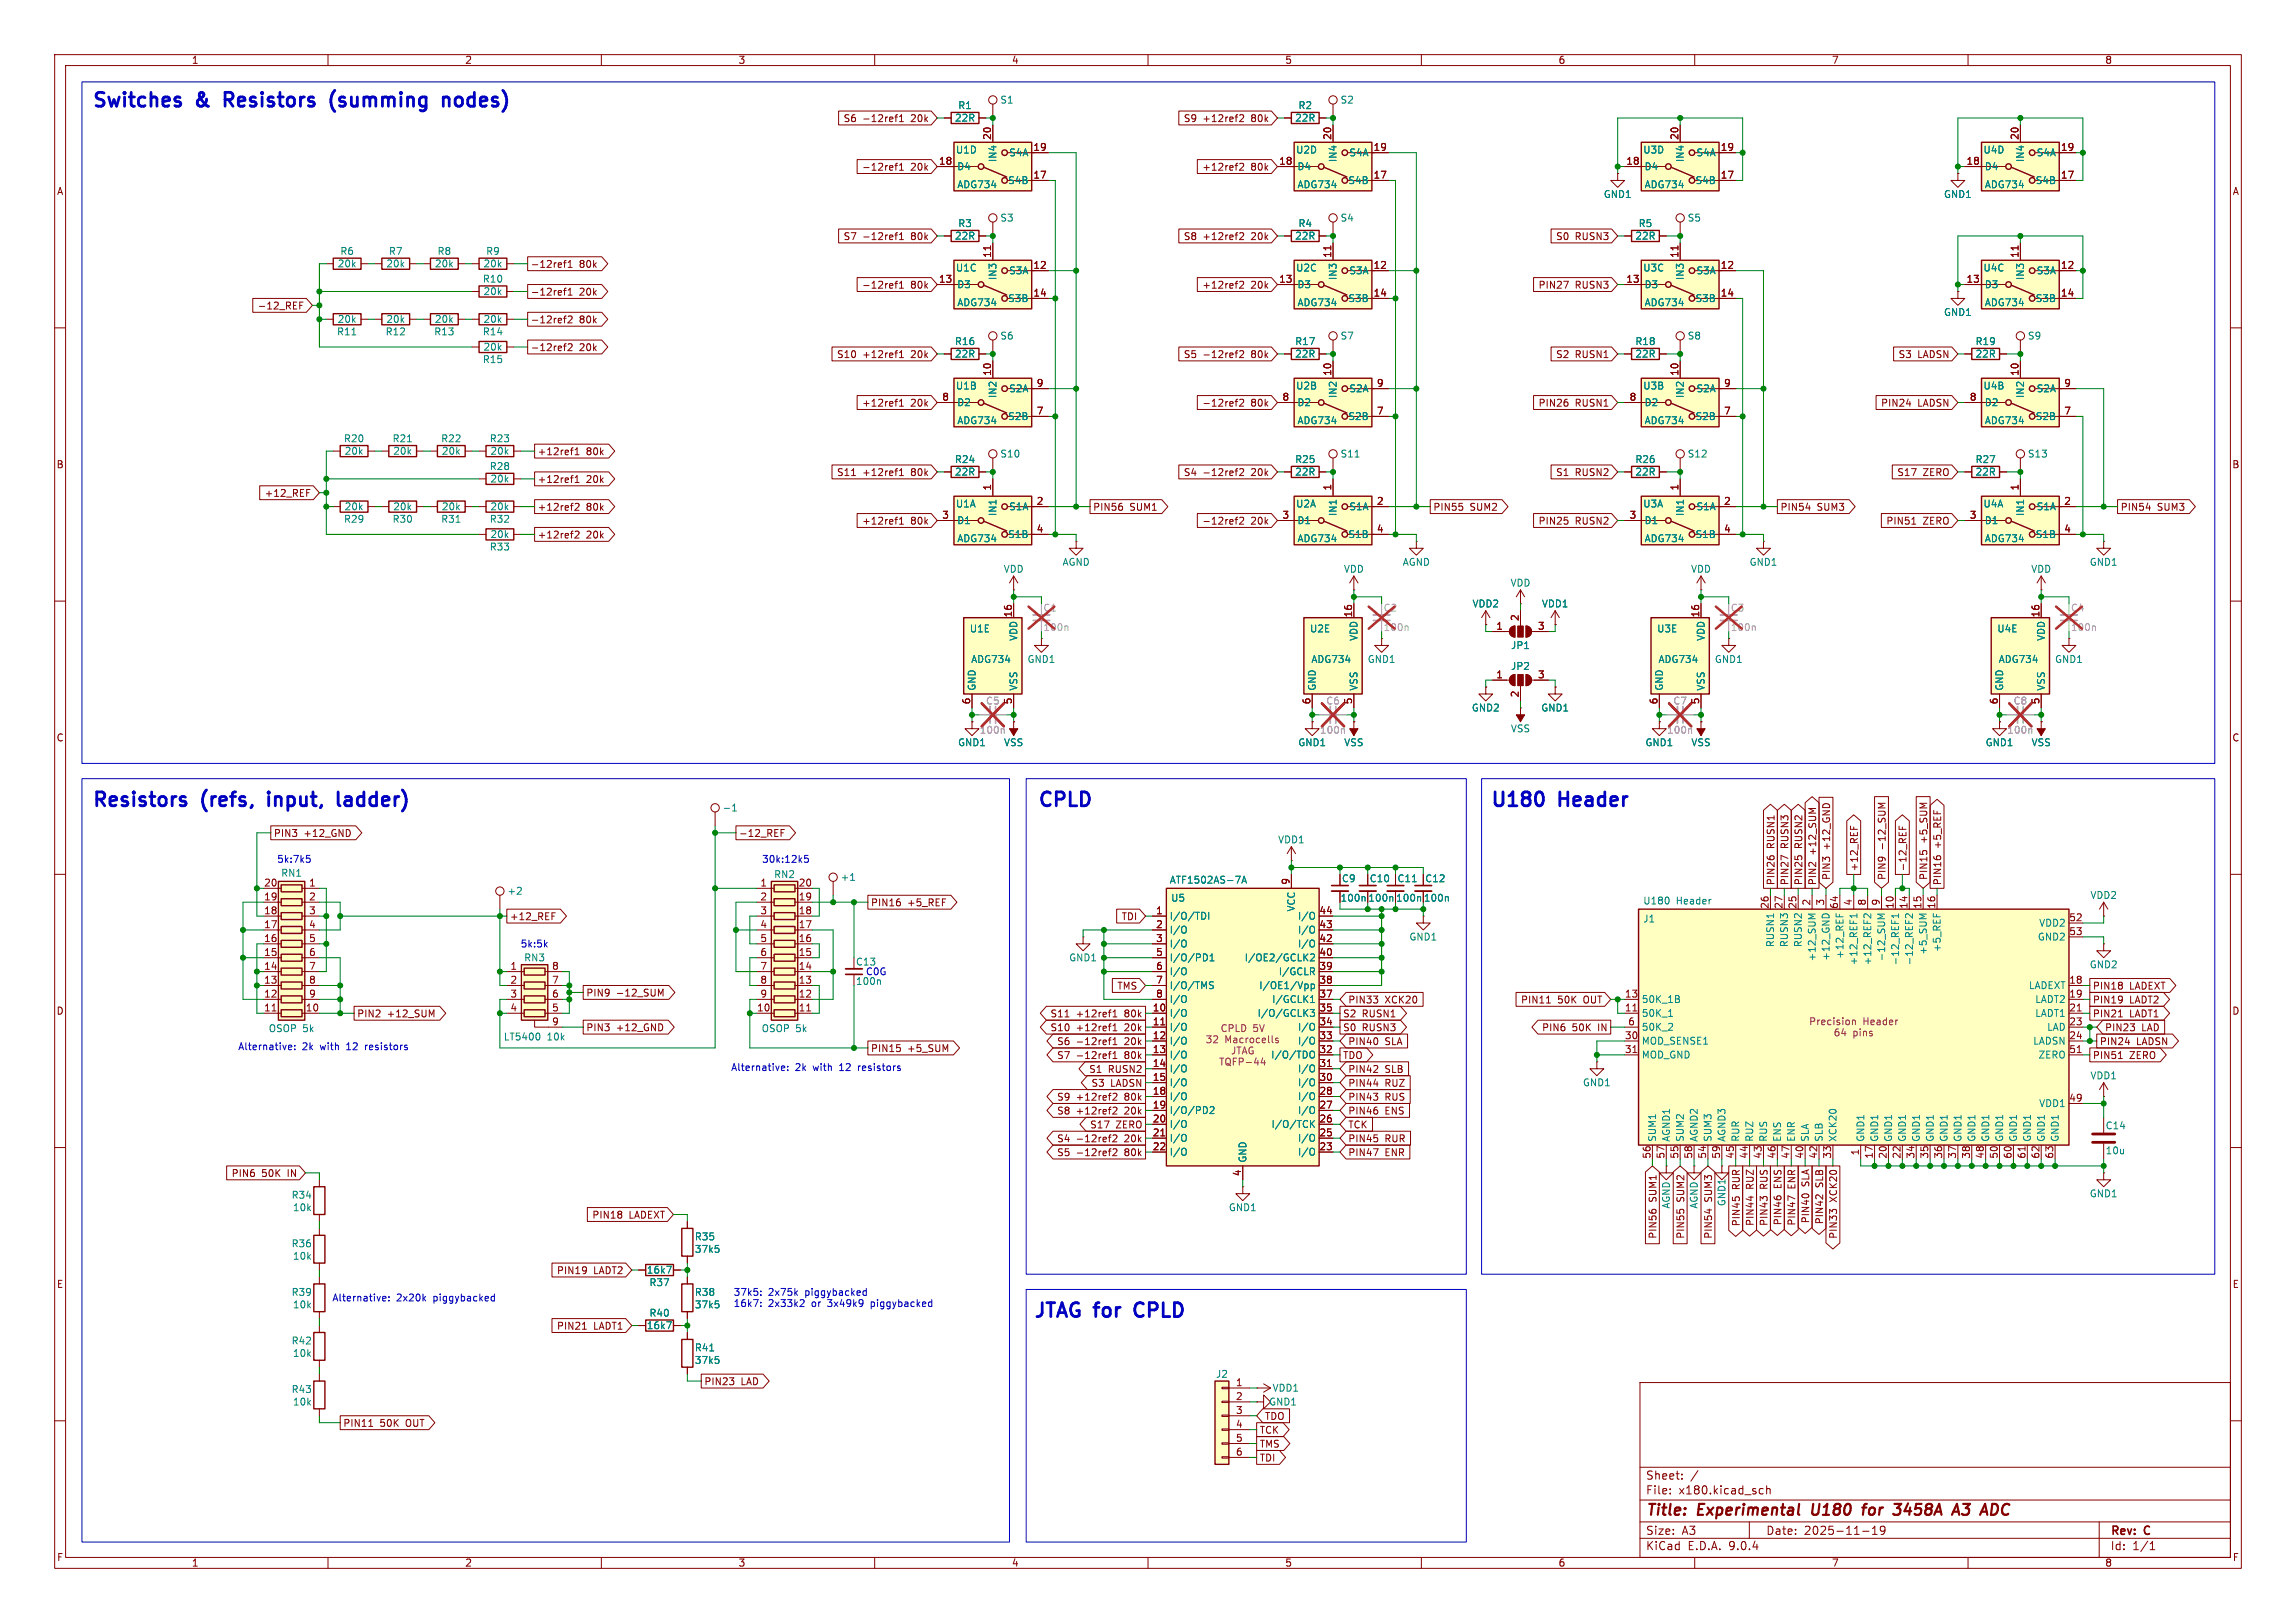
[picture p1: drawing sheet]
<svg xmlns="http://www.w3.org/2000/svg" width="420mm" height="297mm" viewBox="0 0 420 297" stroke-linecap="round" stroke-linejoin="round" font-family="sans-serif">
<defs><g id="words">
<g font-size="3.5" fill="#0000c2">
<text x="16.8" y="20.3">Switches</text>
<text x="36.2" y="20.3">&amp;</text>
<text x="42.3" y="20.3">Resistors</text>
<text x="62.6" y="20.3">(summing</text>
<text x="84.2" y="20.3">nodes)</text>
<text x="16.8" y="148.3">Resistors</text>
<text x="37.1" y="148.3">(refs,</text>
<text x="50.2" y="148.3">input,</text>
<text x="64" y="148.3">ladder)</text>
<text x="189.7" y="148.3">CPLD</text>
<text x="272.5" y="148.3">U180</text>
<text x="285.4" y="148.3">Header</text>
<text x="189" y="241.8">JTAG for</text>
<text x="208.8" y="241.8">CPLD</text>
</g>
<g font-size="2.8" fill="#840000">
<text x="301" y="277.9">Title:</text>
<text x="310.6" y="277.9">Experimental</text>
<text x="332.3" y="277.9">U180</text>
<text x="342.4" y="277.9">for</text>
<text x="349" y="277.9">3458A</text>
<text x="360.6" y="277.9">A3</text>
<text x="366.6" y="277.9">ADC</text>
</g>
<g font-size="2.1" fill="#840000">
<text x="301" y="273.7">File:</text>
<text x="301" y="271">Sheet:</text>
<text x="307.1" y="273.7">x180.kicad_sch</text>
<text x="301" y="281.1">Size:</text>
<text x="307.6" y="281.1">A3</text>
<text x="323" y="281.1">Date:</text>
<text x="330" y="281.1">2025-11-19</text>
<text x="386" y="281.3">Rev:</text>
<text x="392.4" y="281.3">C</text>
<text x="301" y="283.9">KiCad</text>
<text x="308.7" y="283.9">E.D.A.</text>
<text x="316.3" y="283.9">9.0.4</text>
<text x="386" y="283.9">Id:</text>
<text x="390.1" y="283.9">1/1</text>
</g>
<g font-size="1.8" fill="#840000">
<text x="35" y="11.9">1</text>
<text x="85" y="11.9">2</text>
<text x="135" y="11.9">3</text>
<text x="185" y="11.9">4</text>
<text x="235" y="11.9">5</text>
<text x="285" y="11.9">6</text>
<text x="335" y="11.9">7</text>
<text x="385" y="11.9">8</text>
<text x="154.2" y="22.5">S6</text>
<text x="157.8" y="22.5">-12ref1</text>
<text x="166.8" y="22.5">20k</text>
<text x="216.4" y="22.5">S9</text>
<text x="220" y="22.5">+12ref2</text>
<text x="229" y="22.5">80k</text>
<text x="181.4" y="25.7" transform="rotate(-90 181.4 25.7)">20</text>
<text x="188.9" y="27.7">19</text>
<text x="243.6" y="25.7" transform="rotate(-90 243.6 25.7)">20</text>
<text x="251.2" y="27.7">19</text>
<text x="307.1" y="25.7" transform="rotate(-90 307.1 25.7)">20</text>
<text x="314.7" y="27.7">19</text>
<text x="369.3" y="25.7" transform="rotate(-90 369.3 25.7)">20</text>
<text x="376.9" y="27.7">19</text>
<text x="10.3" y="35.9">A</text>
<text x="157.6" y="31.4">-12ref1</text>
<text x="166.6" y="31.4">20k</text>
<text x="171.7" y="30.2">18</text>
<text x="188.9" y="32.8">17</text>
<text x="219.8" y="31.4">+12ref2</text>
<text x="228.8" y="31.4">80k</text>
<text x="233.9" y="30.2">18</text>
<text x="251.2" y="32.8">17</text>
<text x="297.4" y="30.2">18</text>
<text x="314.7" y="32.8">17</text>
<text x="359.6" y="30.2">18</text>
<text x="376.9" y="32.8">17</text>
<text x="408.3" y="35.9">A</text>
<text x="154.2" y="44.1">S7</text>
<text x="157.8" y="44.1">-12ref1</text>
<text x="166.8" y="44.1">80k</text>
<text x="181.4" y="47.3" transform="rotate(-90 181.4 47.3)">11</text>
<text x="216.4" y="44.1">S8</text>
<text x="220" y="44.1">+12ref2</text>
<text x="229" y="44.1">20k</text>
<text x="243.6" y="47.3" transform="rotate(-90 243.6 47.3)">11</text>
<text x="284.5" y="44.1">S0</text>
<text x="288.1" y="44.1">RUSN3</text>
<text x="307.1" y="47.3" transform="rotate(-90 307.1 47.3)">11</text>
<text x="369.3" y="47.3" transform="rotate(-90 369.3 47.3)">11</text>
<text x="97" y="49.2">-12ref1</text>
<text x="106" y="49.2">80k</text>
<text x="157.6" y="53">-12ref1</text>
<text x="166.6" y="53">80k</text>
<text x="171.7" y="51.8">13</text>
<text x="188.9" y="49.3">12</text>
<text x="219.8" y="53">+12ref2</text>
<text x="228.8" y="53">20k</text>
<text x="233.9" y="51.8">13</text>
<text x="251.2" y="49.3">12</text>
<text x="281.3" y="53">PIN27</text>
<text x="288.1" y="53">RUSN3</text>
<text x="297.4" y="51.8">13</text>
<text x="314.7" y="49.3">12</text>
<text x="359.6" y="51.8">13</text>
<text x="376.9" y="49.3">12</text>
<text x="47.1" y="56.8">-12_REF</text>
<text x="97" y="59.4">-12ref2</text>
<text x="97" y="54.3">-12ref1</text>
<text x="106" y="59.4">80k</text>
<text x="106" y="54.3">20k</text>
<text x="188.9" y="54.4">14</text>
<text x="251.2" y="54.4">14</text>
<text x="314.7" y="54.4">14</text>
<text x="376.9" y="54.4">14</text>
<text x="97" y="64.5">-12ref2</text>
<text x="106" y="64.5">20k</text>
<text x="153" y="65.7">S10</text>
<text x="157.8" y="65.7">+12ref1</text>
<text x="166.8" y="65.7">20k</text>
<text x="216.4" y="65.7">S5</text>
<text x="220" y="65.7">-12ref2</text>
<text x="229" y="65.7">80k</text>
<text x="284.5" y="65.7">S2</text>
<text x="288.1" y="65.7">RUSN1</text>
<text x="347.2" y="65.7">S3</text>
<text x="350.8" y="65.7">LADSN</text>
<text x="181.4" y="68.9" transform="rotate(-90 181.4 68.9)">10</text>
<text x="189.5" y="70.9">9</text>
<text x="243.6" y="68.9" transform="rotate(-90 243.6 68.9)">10</text>
<text x="251.8" y="70.9">9</text>
<text x="307.1" y="68.9" transform="rotate(-90 307.1 68.9)">10</text>
<text x="315.3" y="70.9">9</text>
<text x="369.3" y="68.9" transform="rotate(-90 369.3 68.9)">10</text>
<text x="377.5" y="70.9">9</text>
<text x="157.6" y="74.6">+12ref1</text>
<text x="166.6" y="74.6">20k</text>
<text x="172.3" y="73.4">8</text>
<text x="189.5" y="75.9">7</text>
<text x="219.8" y="74.6">-12ref2</text>
<text x="228.8" y="74.6">80k</text>
<text x="234.5" y="73.4">8</text>
<text x="251.8" y="75.9">7</text>
<text x="281.3" y="74.6">PIN26</text>
<text x="288.1" y="74.6">RUSN1</text>
<text x="298" y="73.4">8</text>
<text x="315.3" y="75.9">7</text>
<text x="344" y="74.6">PIN24</text>
<text x="350.8" y="74.6">LADSN</text>
<text x="360.2" y="73.4">8</text>
<text x="377.5" y="75.9">7</text>
<text x="98.3" y="83.5">+12ref1</text>
<text x="107.2" y="83.5">80k</text>
<text x="10.3" y="85.9">B</text>
<text x="98.3" y="88.6">+12ref1</text>
<text x="107.2" y="88.6">20k</text>
<text x="153" y="87.3">S11</text>
<text x="157.8" y="87.3">+12ref1</text>
<text x="166.8" y="87.3">80k</text>
<text x="181.4" y="89.9" transform="rotate(-90 181.4 89.9)">1</text>
<text x="216.4" y="87.3">S4</text>
<text x="220" y="87.3">-12ref2</text>
<text x="229" y="87.3">20k</text>
<text x="243.6" y="89.9" transform="rotate(-90 243.6 89.9)">1</text>
<text x="284.5" y="87.3">S1</text>
<text x="288.1" y="87.3">RUSN2</text>
<text x="307.1" y="89.9" transform="rotate(-90 307.1 89.9)">1</text>
<text x="347" y="87.3">S17</text>
<text x="351.8" y="87.3">ZERO</text>
<text x="369.3" y="89.9" transform="rotate(-90 369.3 89.9)">1</text>
<text x="408.2" y="85.9">B</text>
<text x="48.3" y="91.1">+12_REF</text>
<text x="98.3" y="93.7">+12ref2</text>
<text x="107.2" y="93.7">80k</text>
<text x="172.3" y="95">3</text>
<text x="189.5" y="92.5">2</text>
<text x="199.9" y="93.7">PIN56</text>
<text x="206.7" y="93.7">SUM1</text>
<text x="234.5" y="95">3</text>
<text x="251.8" y="92.5">2</text>
<text x="262.1" y="93.7">PIN55</text>
<text x="268.9" y="93.7">SUM2</text>
<text x="298" y="95">3</text>
<text x="315.3" y="92.5">2</text>
<text x="325.6" y="93.7">PIN54</text>
<text x="332.4" y="93.7">SUM3</text>
<text x="360.2" y="95">3</text>
<text x="377.5" y="92.5">2</text>
<text x="387.8" y="93.7">PIN54</text>
<text x="394.6" y="93.7">SUM3</text>
<text x="98.3" y="98.7">+12ref2</text>
<text x="107.2" y="98.7">20k</text>
<text x="157.6" y="96.2">+12ref1</text>
<text x="166.6" y="96.2">80k</text>
<text x="189.5" y="97.5">4</text>
<text x="219.8" y="96.2">-12ref2</text>
<text x="228.8" y="96.2">20k</text>
<text x="251.8" y="97.5">4</text>
<text x="281.3" y="96.2">PIN25</text>
<text x="288.1" y="96.2">RUSN2</text>
<text x="315.3" y="97.5">4</text>
<text x="345" y="96.2">PIN51</text>
<text x="351.8" y="96.2">ZERO</text>
<text x="377.5" y="97.5">4</text>
<text x="185.2" y="113.1" transform="rotate(-90 185.2 113.1)">16</text>
<text x="247.4" y="113.1" transform="rotate(-90 247.4 113.1)">16</text>
<text x="277.9" y="113.7" transform="rotate(-90 277.9 113.7)">2</text>
<text x="310.9" y="113.1" transform="rotate(-90 310.9 113.1)">16</text>
<text x="373.1" y="113.1" transform="rotate(-90 373.1 113.1)">16</text>
<text x="273.6" y="115.3">1</text>
<text x="281.2" y="115.3">3</text>
<text x="273.6" y="124.2">1</text>
<text x="281.2" y="124.2">3</text>
<text x="177.5" y="129" transform="rotate(-90 177.5 129)">6</text>
<text x="185.2" y="129" transform="rotate(-90 185.2 129)">5</text>
<text x="239.8" y="129" transform="rotate(-90 239.8 129)">6</text>
<text x="247.4" y="129" transform="rotate(-90 247.4 129)">5</text>
<text x="277.9" y="127.7" transform="rotate(-90 277.9 127.7)">2</text>
<text x="303.3" y="129" transform="rotate(-90 303.3 129)">6</text>
<text x="310.9" y="129" transform="rotate(-90 310.9 129)">5</text>
<text x="365.5" y="129" transform="rotate(-90 365.5 129)">6</text>
<text x="373.1" y="129" transform="rotate(-90 373.1 129)">5</text>
<text x="10.3" y="135.9">C</text>
<text x="408.2" y="135.9">C</text>
<text x="50" y="153.4">PIN3</text>
<text x="55.6" y="153.4">+12_GND</text>
<text x="135.1" y="153.4">-12_REF</text>
<text x="324.8" y="155.3" transform="rotate(-90 324.8 155.3)">RUSN1</text>
<text x="327.3" y="155.3" transform="rotate(-90 327.3 155.3)">RUSN3</text>
<text x="329.9" y="155.3" transform="rotate(-90 329.9 155.3)">RUSN2</text>
<text x="335" y="155.5" transform="rotate(-90 335 155.5)">+12_GND</text>
<text x="345.1" y="155.5" transform="rotate(-90 345.1 155.5)">-12_SUM</text>
<text x="352.7" y="154.3" transform="rotate(-90 352.7 154.3)">+5_SUM</text>
<text x="355.3" y="155.3" transform="rotate(-90 355.3 155.3)">+5_REF</text>
<text x="236" y="162" transform="rotate(-90 236 162)">9</text>
<text x="245.4" y="161.6">C9</text>
<text x="250.5" y="161.6">C10</text>
<text x="255.5" y="161.6">C11</text>
<text x="260.6" y="161.6">C12</text>
<text x="332.4" y="156.5" transform="rotate(-90 332.4 156.5)">+12_SUM</text>
<text x="335" y="161.1" transform="rotate(-90 335 161.1)">PIN3</text>
<text x="340" y="159.5" transform="rotate(-90 340 159.5)">+12_REF</text>
<text x="345.1" y="161.1" transform="rotate(-90 345.1 161.1)">PIN9</text>
<text x="348.9" y="159.5" transform="rotate(-90 348.9 159.5)">-12_REF</text>
<text x="352.7" y="161.1" transform="rotate(-90 352.7 161.1)">PIN15</text>
<text x="48.2" y="162.3">20</text>
<text x="48.2" y="164.8">19</text>
<text x="48.2" y="167.4">18</text>
<text x="56.4" y="162.3">1</text>
<text x="56.4" y="164.8">2</text>
<text x="56.4" y="167.4">3</text>
<text x="139" y="162.3">1</text>
<text x="139" y="164.8">2</text>
<text x="139" y="167.4">3</text>
<text x="146" y="162.3">20</text>
<text x="146" y="164.8">19</text>
<text x="146" y="167.4">18</text>
<text x="159.2" y="166.1">PIN16</text>
<text x="166" y="166.1">+5_REF</text>
<text x="211.4" y="167.4">1</text>
<text x="241.3" y="167.4">44</text>
<text x="323.6" y="166.4" transform="rotate(-90 323.6 166.4)">26</text>
<text x="324.8" y="162.1" transform="rotate(-90 324.8 162.1)">PIN26</text>
<text x="326.1" y="166.4" transform="rotate(-90 326.1 166.4)">27</text>
<text x="327.3" y="162.1" transform="rotate(-90 327.3 162.1)">PIN27</text>
<text x="328.7" y="166.4" transform="rotate(-90 328.7 166.4)">25</text>
<text x="329.9" y="162.1" transform="rotate(-90 329.9 162.1)">PIN25</text>
<text x="331.2" y="165.8" transform="rotate(-90 331.2 165.8)">2</text>
<text x="332.4" y="162.1" transform="rotate(-90 332.4 162.1)">PIN2</text>
<text x="333.8" y="165.8" transform="rotate(-90 333.8 165.8)">3</text>
<text x="336.3" y="166.4" transform="rotate(-90 336.3 166.4)">64</text>
<text x="338.8" y="165.8" transform="rotate(-90 338.8 165.8)">4</text>
<text x="341.4" y="165.8" transform="rotate(-90 341.4 165.8)">8</text>
<text x="343.9" y="165.8" transform="rotate(-90 343.9 165.8)">9</text>
<text x="346.5" y="166.4" transform="rotate(-90 346.5 166.4)">10</text>
<text x="349" y="166.4" transform="rotate(-90 349 166.4)">14</text>
<text x="351.5" y="166.4" transform="rotate(-90 351.5 166.4)">15</text>
<text x="354.1" y="166.4" transform="rotate(-90 354.1 166.4)">16</text>
<text x="355.3" y="162.1" transform="rotate(-90 355.3 162.1)">PIN16</text>
<text x="48.2" y="169.9">17</text>
<text x="48.2" y="172.5">16</text>
<text x="56.4" y="169.9">4</text>
<text x="56.4" y="172.5">5</text>
<text x="93.2" y="168.6">+12_REF</text>
<text x="139" y="169.9">4</text>
<text x="139" y="172.5">5</text>
<text x="146" y="169.9">17</text>
<text x="146" y="172.5">16</text>
<text x="205.1" y="168.6">TDI</text>
<text x="211.4" y="169.9">2</text>
<text x="211.4" y="172.5">3</text>
<text x="241.3" y="169.9">43</text>
<text x="241.3" y="172.5">42</text>
<text x="378.4" y="168.7">52</text>
<text x="378.4" y="171.2">53</text>
<text x="48.2" y="175">15</text>
<text x="48.2" y="177.5">14</text>
<text x="56.4" y="175">6</text>
<text x="56.4" y="177.5">7</text>
<text x="93.3" y="177.5">1</text>
<text x="100.9" y="177.5">8</text>
<text x="139" y="175">6</text>
<text x="139" y="177.5">7</text>
<text x="146" y="175">15</text>
<text x="146" y="177.5">14</text>
<text x="211.4" y="175">5</text>
<text x="211.4" y="177.5">6</text>
<text x="241.3" y="175">40</text>
<text x="241.3" y="177.5">39</text>
<text x="10.3" y="185.9">D</text>
<text x="48.2" y="180.1">13</text>
<text x="48.2" y="182.6">12</text>
<text x="48.2" y="185.2">11</text>
<text x="55.8" y="185.2">10</text>
<text x="56.4" y="180.1">8</text>
<text x="56.4" y="182.6">9</text>
<text x="93.3" y="180.1">2</text>
<text x="93.3" y="182.6">3</text>
<text x="93.3" y="185.2">4</text>
<text x="100.9" y="180.1">7</text>
<text x="100.9" y="182.6">6</text>
<text x="100.9" y="185.2">5</text>
<text x="107.2" y="182.6">PIN9</text>
<text x="112.7" y="182.6">-12_SUM</text>
<text x="138.4" y="185.2">10</text>
<text x="139" y="180.1">8</text>
<text x="139" y="182.6">9</text>
<text x="146" y="180.1">13</text>
<text x="146" y="182.6">12</text>
<text x="146" y="185.2">11</text>
<text x="204.3" y="181.3">TMS</text>
<text x="210.8" y="185.2">10</text>
<text x="211.4" y="180.1">7</text>
<text x="211.4" y="182.6">8</text>
<text x="241.3" y="180.1">38</text>
<text x="241.3" y="182.6">37</text>
<text x="241.3" y="185.2">35</text>
<text x="246.5" y="183.8">PIN33</text>
<text x="253.3" y="183.8">XCK20</text>
<text x="278.1" y="183.8">PIN11</text>
<text x="284.9" y="183.8">50K</text>
<text x="289.8" y="183.8">OUT</text>
<text x="297.1" y="182.6">13</text>
<text x="297.1" y="185.2">11</text>
<text x="378.4" y="180.1">18</text>
<text x="378.4" y="182.6">19</text>
<text x="378.4" y="185.2">21</text>
<text x="382.7" y="181.3">PIN18</text>
<text x="382.7" y="183.8">PIN19</text>
<text x="389.5" y="181.3">LADEXT</text>
<text x="389.5" y="183.8">LADT2</text>
<text x="408.2" y="185.9">D</text>
<text x="65.2" y="186.4">PIN2</text>
<text x="70.8" y="186.4">+12_SUM</text>
<text x="100.9" y="187.7">9</text>
<text x="107.2" y="188.9">PIN3</text>
<text x="112.7" y="188.9">+12_GND</text>
<text x="192.1" y="186.4">S11</text>
<text x="192.1" y="188.9">S10</text>
<text x="193.3" y="191.5">S6</text>
<text x="196.9" y="191.5">-12ref1</text>
<text x="196.9" y="186.4">+12ref1</text>
<text x="196.9" y="188.9">+12ref1</text>
<text x="205.8" y="191.5">20k</text>
<text x="205.8" y="186.4">80k</text>
<text x="205.8" y="188.9">20k</text>
<text x="210.8" y="187.7">11</text>
<text x="210.8" y="190.2">12</text>
<text x="241.3" y="187.7">34</text>
<text x="241.3" y="190.2">33</text>
<text x="245.6" y="186.4">S2</text>
<text x="245.6" y="188.9">S0</text>
<text x="246.5" y="191.5">PIN40</text>
<text x="249.2" y="186.4">RUSN1</text>
<text x="249.2" y="188.9">RUSN3</text>
<text x="253.3" y="191.5">SLA</text>
<text x="282" y="188.9">PIN6</text>
<text x="287.6" y="188.9">50K</text>
<text x="292.4" y="188.9">IN</text>
<text x="297.1" y="190.2">30</text>
<text x="297.7" y="187.7">6</text>
<text x="378.4" y="187.7">23</text>
<text x="378.4" y="190.2">24</text>
<text x="382.7" y="186.4">PIN21</text>
<text x="384" y="191.5">PIN24</text>
<text x="385" y="188.9">PIN23</text>
<text x="389.5" y="186.4">LADT1</text>
<text x="390.8" y="191.5">LADSN</text>
<text x="391.8" y="188.9">LAD</text>
<text x="159.2" y="192.7">PIN15</text>
<text x="166" y="192.7">+5_SUM</text>
<text x="193.3" y="194">S7</text>
<text x="196.9" y="194">-12ref1</text>
<text x="199.1" y="196.5">S1</text>
<text x="202.7" y="196.5">RUSN2</text>
<text x="205.8" y="194">80k</text>
<text x="208.3" y="192.1">CPLD</text>
<text x="210.8" y="192.8">13</text>
<text x="210.8" y="195.3">14</text>
<text x="210.8" y="197.9">15</text>
<text x="241.3" y="192.8">32</text>
<text x="241.3" y="195.3">31</text>
<text x="241.3" y="197.9">30</text>
<text x="245.6" y="194">TDO</text>
<text x="246.5" y="196.5">PIN42</text>
<text x="253.3" y="196.5">SLB</text>
<text x="297.1" y="192.8">31</text>
<text x="378.4" y="192.8">51</text>
<text x="382.7" y="194">PIN51</text>
<text x="389.5" y="194">ZERO</text>
<text x="193.3" y="201.6">S9</text>
<text x="196.9" y="201.6">+12ref2</text>
<text x="199.6" y="199.1">S3</text>
<text x="203.1" y="199.1">LADSN</text>
<text x="205.8" y="201.6">80k</text>
<text x="210.8" y="200.4">18</text>
<text x="210.8" y="202.9">19</text>
<text x="241.3" y="200.4">28</text>
<text x="241.3" y="202.9">27</text>
<text x="246.5" y="199.1">PIN44</text>
<text x="246.5" y="201.6">PIN43</text>
<text x="253.3" y="199.1">RUZ</text>
<text x="253.3" y="201.6">RUS</text>
<text x="378.4" y="201.7">49</text>
<text x="193.3" y="209.2">S4</text>
<text x="193.3" y="204.2">S8</text>
<text x="196.9" y="209.2">-12ref2</text>
<text x="196.9" y="204.2">+12ref2</text>
<text x="199.3" y="206.7">S17</text>
<text x="204.1" y="206.7">ZERO</text>
<text x="205.8" y="209.2">20k</text>
<text x="205.8" y="204.2">20k</text>
<text x="210.8" y="205.5">20</text>
<text x="210.8" y="208">21</text>
<text x="241.3" y="205.5">26</text>
<text x="241.3" y="208">25</text>
<text x="246.5" y="209.2">PIN45</text>
<text x="246.5" y="206.7">TCK</text>
<text x="246.5" y="204.2">PIN46</text>
<text x="253.3" y="209.2">RUR</text>
<text x="253.3" y="204.2">ENS</text>
<text x="42.3" y="215.6">PIN6</text>
<text x="47.9" y="215.6">50K</text>
<text x="52.7" y="215.6">IN</text>
<text x="193.3" y="211.8">S5</text>
<text x="196.9" y="211.8">-12ref2</text>
<text x="205.8" y="211.8">80k</text>
<text x="210.8" y="210.6">22</text>
<text x="227.1" y="215.3" transform="rotate(-90 227.1 215.3)">4</text>
<text x="241.3" y="210.6">23</text>
<text x="246.5" y="211.8">PIN47</text>
<text x="253.3" y="211.8">ENR</text>
<text x="302" y="212.1" transform="rotate(-90 302 212.1)">56</text>
<text x="304.5" y="212.1" transform="rotate(-90 304.5 212.1)">57</text>
<text x="307.1" y="212.1" transform="rotate(-90 307.1 212.1)">55</text>
<text x="309.6" y="212.1" transform="rotate(-90 309.6 212.1)">58</text>
<text x="312.2" y="212.1" transform="rotate(-90 312.2 212.1)">54</text>
<text x="314.7" y="212.1" transform="rotate(-90 314.7 212.1)">59</text>
<text x="317.2" y="212.1" transform="rotate(-90 317.2 212.1)">45</text>
<text x="319.8" y="212.1" transform="rotate(-90 319.8 212.1)">44</text>
<text x="322.3" y="212.1" transform="rotate(-90 322.3 212.1)">43</text>
<text x="324.9" y="212.1" transform="rotate(-90 324.9 212.1)">46</text>
<text x="327.4" y="212.1" transform="rotate(-90 327.4 212.1)">47</text>
<text x="329.9" y="212.1" transform="rotate(-90 329.9 212.1)">40</text>
<text x="332.5" y="212.1" transform="rotate(-90 332.5 212.1)">42</text>
<text x="335" y="212.1" transform="rotate(-90 335 212.1)">33</text>
<text x="340.1" y="211.5" transform="rotate(-90 340.1 211.5)">1</text>
<text x="342.6" y="212.1" transform="rotate(-90 342.6 212.1)">17</text>
<text x="345.2" y="212.1" transform="rotate(-90 345.2 212.1)">20</text>
<text x="347.7" y="212.1" transform="rotate(-90 347.7 212.1)">22</text>
<text x="350.3" y="212.1" transform="rotate(-90 350.3 212.1)">34</text>
<text x="352.8" y="212.1" transform="rotate(-90 352.8 212.1)">35</text>
<text x="355.3" y="212.1" transform="rotate(-90 355.3 212.1)">36</text>
<text x="357.9" y="212.1" transform="rotate(-90 357.9 212.1)">37</text>
<text x="360.4" y="212.1" transform="rotate(-90 360.4 212.1)">38</text>
<text x="363" y="212.1" transform="rotate(-90 363 212.1)">48</text>
<text x="365.5" y="212.1" transform="rotate(-90 365.5 212.1)">50</text>
<text x="368" y="212.1" transform="rotate(-90 368 212.1)">60</text>
<text x="370.6" y="212.1" transform="rotate(-90 370.6 212.1)">61</text>
<text x="373.1" y="212.1" transform="rotate(-90 373.1 212.1)">62</text>
<text x="375.7" y="212.1" transform="rotate(-90 375.7 212.1)">63</text>
<text x="303.2" y="220" transform="rotate(-90 303.2 220)">SUM1</text>
<text x="308.3" y="220" transform="rotate(-90 308.3 220)">SUM2</text>
<text x="313.4" y="220" transform="rotate(-90 313.4 220)">SUM3</text>
<text x="318.5" y="217.7" transform="rotate(-90 318.5 217.7)">RUR</text>
<text x="321" y="217.6" transform="rotate(-90 321 217.6)">RUZ</text>
<text x="323.5" y="217.6" transform="rotate(-90 323.5 217.6)">RUS</text>
<text x="326.1" y="217.5" transform="rotate(-90 326.1 217.5)">ENS</text>
<text x="328.6" y="217.6" transform="rotate(-90 328.6 217.6)">ENR</text>
<text x="331.2" y="217.2" transform="rotate(-90 331.2 217.2)">SLA</text>
<text x="333.7" y="217.3" transform="rotate(-90 333.7 217.3)">SLB</text>
<text x="336.2" y="220" transform="rotate(-90 336.2 220)">XCK20</text>
<text x="108.3" y="223.2">PIN18</text>
<text x="115" y="223.2">LADEXT</text>
<text x="303.2" y="226.8" transform="rotate(-90 303.2 226.8)">PIN56</text>
<text x="308.3" y="226.8" transform="rotate(-90 308.3 226.8)">PIN55</text>
<text x="313.4" y="226.8" transform="rotate(-90 313.4 226.8)">PIN54</text>
<text x="318.5" y="224.5" transform="rotate(-90 318.5 224.5)">PIN45</text>
<text x="321" y="224.4" transform="rotate(-90 321 224.4)">PIN44</text>
<text x="323.5" y="224.4" transform="rotate(-90 323.5 224.4)">PIN43</text>
<text x="326.1" y="224.3" transform="rotate(-90 326.1 224.3)">PIN46</text>
<text x="328.6" y="224.4" transform="rotate(-90 328.6 224.4)">PIN47</text>
<text x="331.2" y="224" transform="rotate(-90 331.2 224)">PIN40</text>
<text x="333.7" y="224.1" transform="rotate(-90 333.7 224.1)">PIN42</text>
<text x="336.2" y="226.8" transform="rotate(-90 336.2 226.8)">PIN33</text>
<text x="101.8" y="233.4">PIN19</text>
<text x="108.6" y="233.4">LADT2</text>
<text x="10.3" y="235.9">E</text>
<text x="408.3" y="235.9">E</text>
<text x="101.8" y="243.5">PIN21</text>
<text x="108.6" y="243.5">LADT1</text>
<text x="128.7" y="253.7">PIN23</text>
<text x="135.5" y="253.7">LAD</text>
<text x="226" y="253.7">1</text>
<text x="226" y="256.3">2</text>
<text x="62.7" y="261.3">PIN11</text>
<text x="69.5" y="261.3">50K</text>
<text x="74.4" y="261.3">OUT</text>
<text x="226" y="258.8">3</text>
<text x="226" y="261.4">4</text>
<text x="226" y="263.9">5</text>
<text x="230.3" y="262.6">TCK</text>
<text x="231.3" y="260">TDO</text>
<text x="226" y="266.4">6</text>
<text x="230.3" y="267.7">TDI</text>
<text x="230.3" y="265.1">TMS</text>
<text x="10.3" y="285.9">F</text>
<text x="35" y="286.9">1</text>
<text x="85" y="286.9">2</text>
<text x="135" y="286.9">3</text>
<text x="185" y="286.9">4</text>
<text x="235" y="286.9">5</text>
<text x="285" y="286.9">6</text>
<text x="335" y="286.9">7</text>
<text x="385" y="286.9">8</text>
<text x="408.3" y="285.9">F</text>
</g>
<g font-size="1.8" fill="#008484">
<text x="174.6" y="22.5">22R</text>
<text x="175.2" y="20.2">R1</text>
<text x="182.9" y="19.2">S1</text>
<text x="236.8" y="22.5">22R</text>
<text x="237.4" y="20.2">R2</text>
<text x="245.1" y="19.2">S2</text>
<text x="174.8" y="28.3">U1D</text>
<text x="182.5" y="29.8" transform="rotate(-90 182.5 29.8)">IN4</text>
<text x="184.5" y="28.8">S4A</text>
<text x="237" y="28.3">U2D</text>
<text x="244.7" y="29.8" transform="rotate(-90 244.7 29.8)">IN4</text>
<text x="246.7" y="28.8">S4A</text>
<text x="300.5" y="28.3">U3D</text>
<text x="308.2" y="29.8" transform="rotate(-90 308.2 29.8)">IN4</text>
<text x="310.2" y="28.8">S4A</text>
<text x="362.7" y="28.3">U4D</text>
<text x="370.4" y="29.8" transform="rotate(-90 370.4 29.8)">IN4</text>
<text x="372.5" y="28.8">S4A</text>
<text x="175" y="31.3">D4</text>
<text x="175" y="34.6">ADG734</text>
<text x="184.3" y="33.9">S4B</text>
<text x="237.2" y="31.3">D4</text>
<text x="237.2" y="34.6">ADG734</text>
<text x="246.6" y="33.9">S4B</text>
<text x="300.7" y="31.3">D4</text>
<text x="300.7" y="34.6">ADG734</text>
<text x="310.1" y="33.9">S4B</text>
<text x="363" y="31.3">D4</text>
<text x="363" y="34.6">ADG734</text>
<text x="372.3" y="33.9">S4B</text>
<text x="175.2" y="41.8">R3</text>
<text x="182.9" y="40.7">S3</text>
<text x="237.4" y="41.8">R4</text>
<text x="245.1" y="40.7">S4</text>
<text x="293.3" y="36.4">GND1</text>
<text x="299.6" y="41.8">R5</text>
<text x="308.6" y="40.7">S5</text>
<text x="355.5" y="36.4">GND1</text>
<text x="62.2" y="46.8">R6</text>
<text x="71" y="46.8">R7</text>
<text x="79.9" y="46.8">R8</text>
<text x="88.8" y="46.8">R9</text>
<text x="174.6" y="44">22R</text>
<text x="236.8" y="44">22R</text>
<text x="299" y="44">22R</text>
<text x="61.7" y="49.1">20k</text>
<text x="70.6" y="49.1">20k</text>
<text x="79.5" y="49.1">20k</text>
<text x="88.2" y="51.9">R10</text>
<text x="88.3" y="49.1">20k</text>
<text x="174.8" y="49.9">U1C</text>
<text x="175" y="52.9">D3</text>
<text x="182.5" y="51.4" transform="rotate(-90 182.5 51.4)">IN3</text>
<text x="184.5" y="50.4">S3A</text>
<text x="237" y="49.9">U2C</text>
<text x="237.2" y="52.9">D3</text>
<text x="244.7" y="51.4" transform="rotate(-90 244.7 51.4)">IN3</text>
<text x="246.7" y="50.4">S3A</text>
<text x="300.5" y="49.9">U3C</text>
<text x="300.7" y="52.9">D3</text>
<text x="308.2" y="51.4" transform="rotate(-90 308.2 51.4)">IN3</text>
<text x="310.2" y="50.4">S3A</text>
<text x="362.7" y="49.9">U4C</text>
<text x="363" y="52.9">D3</text>
<text x="370.4" y="51.4" transform="rotate(-90 370.4 51.4)">IN3</text>
<text x="372.5" y="50.4">S3A</text>
<text x="61.7" y="59.3">20k</text>
<text x="70.6" y="59.3">20k</text>
<text x="79.5" y="59.3">20k</text>
<text x="88.3" y="54.2">20k</text>
<text x="88.3" y="59.3">20k</text>
<text x="175" y="56.2">ADG734</text>
<text x="184.3" y="55.5">S3B</text>
<text x="237.2" y="56.2">ADG734</text>
<text x="246.6" y="55.5">S3B</text>
<text x="300.7" y="56.2">ADG734</text>
<text x="310.1" y="55.5">S3B</text>
<text x="355.5" y="58">GND1</text>
<text x="363" y="56.2">ADG734</text>
<text x="372.3" y="55.5">S3B</text>
<text x="61.6" y="61.6">R11</text>
<text x="70.4" y="61.6">R12</text>
<text x="79.3" y="61.6">R13</text>
<text x="88.2" y="61.6">R14</text>
<text x="88.3" y="64.4">20k</text>
<text x="174.6" y="63.3">R16</text>
<text x="174.6" y="65.6">22R</text>
<text x="182.9" y="62.3">S6</text>
<text x="236.8" y="63.3">R17</text>
<text x="236.8" y="65.6">22R</text>
<text x="245.1" y="62.3">S7</text>
<text x="299" y="63.3">R18</text>
<text x="299" y="65.6">22R</text>
<text x="308.6" y="62.3">S8</text>
<text x="361.3" y="63.3">R19</text>
<text x="361.3" y="65.6">22R</text>
<text x="370.8" y="62.3">S9</text>
<text x="88.2" y="66.6">R15</text>
<text x="174.8" y="71.5">U1B</text>
<text x="184.5" y="72">S2A</text>
<text x="237" y="71.5">U2B</text>
<text x="246.7" y="72">S2A</text>
<text x="300.5" y="71.5">U3B</text>
<text x="310.2" y="72">S2A</text>
<text x="362.7" y="71.5">U4B</text>
<text x="372.5" y="72">S2A</text>
<text x="175" y="74.5">D2</text>
<text x="175" y="77.8">ADG734</text>
<text x="182.5" y="72.9" transform="rotate(-90 182.5 72.9)">IN2</text>
<text x="184.3" y="77.1">S2B</text>
<text x="237.2" y="74.5">D2</text>
<text x="237.2" y="77.8">ADG734</text>
<text x="244.7" y="72.9" transform="rotate(-90 244.7 72.9)">IN2</text>
<text x="246.6" y="77.1">S2B</text>
<text x="300.7" y="74.5">D2</text>
<text x="300.7" y="77.8">ADG734</text>
<text x="308.2" y="72.9" transform="rotate(-90 308.2 72.9)">IN2</text>
<text x="310.1" y="77.1">S2B</text>
<text x="363" y="74.5">D2</text>
<text x="363" y="77.8">ADG734</text>
<text x="370.4" y="72.9" transform="rotate(-90 370.4 72.9)">IN2</text>
<text x="372.3" y="77.1">S2B</text>
<text x="62.8" y="81.1">R20</text>
<text x="62.9" y="83.4">20k</text>
<text x="71.7" y="81.1">R21</text>
<text x="71.8" y="83.4">20k</text>
<text x="80.6" y="81.1">R22</text>
<text x="80.7" y="83.4">20k</text>
<text x="89.5" y="81.1">R23</text>
<text x="89.6" y="83.4">20k</text>
<text x="182.9" y="83.9">S10</text>
<text x="245.1" y="83.9">S11</text>
<text x="308.6" y="83.9">S12</text>
<text x="370.8" y="83.9">S13</text>
<text x="89.5" y="86.2">R28</text>
<text x="89.6" y="88.5">20k</text>
<text x="174.6" y="84.9">R24</text>
<text x="174.6" y="87.2">22R</text>
<text x="236.8" y="84.9">R25</text>
<text x="236.8" y="87.2">22R</text>
<text x="299" y="84.9">R26</text>
<text x="299" y="87.2">22R</text>
<text x="361.3" y="84.9">R27</text>
<text x="361.3" y="87.2">22R</text>
<text x="62.8" y="95.9">R29</text>
<text x="62.9" y="93.6">20k</text>
<text x="71.7" y="95.9">R30</text>
<text x="71.8" y="93.6">20k</text>
<text x="80.6" y="95.9">R31</text>
<text x="80.7" y="93.6">20k</text>
<text x="89.5" y="95.9">R32</text>
<text x="89.6" y="93.6">20k</text>
<text x="174.8" y="93.1">U1A</text>
<text x="182.5" y="94.5" transform="rotate(-90 182.5 94.5)">IN1</text>
<text x="184.5" y="93.6">S1A</text>
<text x="237" y="93.1">U2A</text>
<text x="244.7" y="94.5" transform="rotate(-90 244.7 94.5)">IN1</text>
<text x="246.7" y="93.6">S1A</text>
<text x="300.5" y="93.1">U3A</text>
<text x="308.2" y="94.5" transform="rotate(-90 308.2 94.5)">IN1</text>
<text x="310.2" y="93.6">S1A</text>
<text x="362.7" y="93.1">U4A</text>
<text x="370.4" y="94.5" transform="rotate(-90 370.4 94.5)">IN1</text>
<text x="372.5" y="93.6">S1A</text>
<text x="89.5" y="100.9">R33</text>
<text x="89.6" y="98.7">20k</text>
<text x="175" y="96.1">D1</text>
<text x="175" y="99.4">ADG734</text>
<text x="184.3" y="98.7">S1B</text>
<text x="237.2" y="96.1">D1</text>
<text x="237.2" y="99.4">ADG734</text>
<text x="246.6" y="98.7">S1B</text>
<text x="300.7" y="96.1">D1</text>
<text x="300.7" y="99.4">ADG734</text>
<text x="310.1" y="98.7">S1B</text>
<text x="363" y="96.1">D1</text>
<text x="363" y="99.4">ADG734</text>
<text x="372.3" y="98.7">S1B</text>
<text x="183.5" y="105">VDD</text>
<text x="194.3" y="103.7">AGND</text>
<text x="245.7" y="105">VDD</text>
<text x="256.5" y="103.7">AGND</text>
<text x="276.2" y="107.5">VDD</text>
<text x="309.2" y="105">VDD</text>
<text x="319.9" y="103.7">GND1</text>
<text x="371.5" y="105">VDD</text>
<text x="382.2" y="103.7">GND1</text>
<text x="269.3" y="111.4">VDD2</text>
<text x="282" y="111.4">VDD1</text>
<text x="177.3" y="115.9">U1E</text>
<text x="186.3" y="117.4" transform="rotate(-90 186.3 117.4)">VDD</text>
<text x="239.5" y="115.9">U2E</text>
<text x="248.5" y="117.4" transform="rotate(-90 248.5 117.4)">VDD</text>
<text x="276.3" y="119">JP1</text>
<text x="303" y="115.9">U3E</text>
<text x="312" y="117.4" transform="rotate(-90 312 117.4)">VDD</text>
<text x="365.3" y="115.9">U4E</text>
<text x="374.2" y="117.4" transform="rotate(-90 374.2 117.4)">VDD</text>
<text x="177.6" y="121.5">ADG734</text>
<text x="187.9" y="121.5">GND1</text>
<text x="239.8" y="121.5">ADG734</text>
<text x="250.1" y="121.5">GND1</text>
<text x="276.3" y="122.8">JP2</text>
<text x="303.3" y="121.5">ADG734</text>
<text x="313.6" y="121.5">GND1</text>
<text x="365.5" y="121.5">ADG734</text>
<text x="375.8" y="121.5">GND1</text>
<text x="178.7" y="126.5" transform="rotate(-90 178.7 126.5)">GND</text>
<text x="186.3" y="126.5" transform="rotate(-90 186.3 126.5)">VSS</text>
<text x="240.9" y="126.5" transform="rotate(-90 240.9 126.5)">GND</text>
<text x="248.5" y="126.5" transform="rotate(-90 248.5 126.5)">VSS</text>
<text x="269.1" y="130.4">GND2</text>
<text x="281.8" y="130.4">GND1</text>
<text x="304.4" y="126.5" transform="rotate(-90 304.4 126.5)">GND</text>
<text x="312" y="126.5" transform="rotate(-90 312 126.5)">VSS</text>
<text x="366.6" y="126.5" transform="rotate(-90 366.6 126.5)">GND</text>
<text x="374.2" y="126.5" transform="rotate(-90 374.2 126.5)">VSS</text>
<text x="175.2" y="136.8">GND1</text>
<text x="183.6" y="136.8">VSS</text>
<text x="237.4" y="136.8">GND1</text>
<text x="245.8" y="136.8">VSS</text>
<text x="276.3" y="134.2">VSS</text>
<text x="300.9" y="136.8">GND1</text>
<text x="309.3" y="136.8">VSS</text>
<text x="363.1" y="136.8">GND1</text>
<text x="371.5" y="136.8">VSS</text>
<text x="233.7" y="154.5">VDD1</text>
<text x="51.3" y="160.6">RN1</text>
<text x="141.5" y="160.9">RN2</text>
<text x="153.7" y="161.4">+1</text>
<text x="213.9" y="161.9">ATF1502AS-7A</text>
<text x="92.7" y="163.9">+2</text>
<text x="214.1" y="165.2">U5</text>
<text x="237.1" y="166.9" transform="rotate(-90 237.1 166.9)">VCC</text>
<text x="245.1" y="165.2">100n 100n 100n 100n</text>
<text x="300.5" y="165.7">U180</text>
<text x="306.6" y="165.7">Header</text>
<text x="382.3" y="164.7">VDD2</text>
<text x="213.9" y="168.5">I/O/TDI</text>
<text x="213.9" y="171">I/O</text>
<text x="213.9" y="173.6">I/O</text>
<text x="237.3" y="168.5">I/O</text>
<text x="237.3" y="171">I/O</text>
<text x="237.3" y="173.6">I/O</text>
<text x="257.7" y="172.3">GND1</text>
<text x="300.5" y="169">J1</text>
<text x="324.7" y="173.4" transform="rotate(-90 324.7 173.4)">RUSN1</text>
<text x="327.3" y="173.4" transform="rotate(-90 327.3 173.4)">RUSN3</text>
<text x="329.8" y="173.4" transform="rotate(-90 329.8 173.4)">RUSN2</text>
<text x="372.7" y="172.3">GND2</text>
<text x="372.9" y="169.8">VDD2</text>
<text x="95.8" y="176.1">RN3</text>
<text x="195.5" y="176.1">GND1</text>
<text x="213.9" y="176.1">I/O/PD1</text>
<text x="213.9" y="178.7">I/O</text>
<text x="227.6" y="176.1">I/OE2/GCLK2</text>
<text x="233.8" y="178.7">I/GCLR</text>
<text x="332.3" y="176" transform="rotate(-90 332.3 176)">+12_SUM</text>
<text x="334.9" y="175.9" transform="rotate(-90 334.9 175.9)">+12_GND</text>
<text x="337.4" y="175.5" transform="rotate(-90 337.4 175.5)">+12_REF</text>
<text x="340" y="176.8" transform="rotate(-90 340 176.8)">+12_REF1</text>
<text x="342.5" y="176.8" transform="rotate(-90 342.5 176.8)">+12_REF2</text>
<text x="345" y="176" transform="rotate(-90 345 176)">-12_SUM</text>
<text x="347.6" y="176.8" transform="rotate(-90 347.6 176.8)">-12_REF1</text>
<text x="350.1" y="176.8" transform="rotate(-90 350.1 176.8)">-12_REF2</text>
<text x="352.7" y="174.8" transform="rotate(-90 352.7 174.8)">+5_SUM</text>
<text x="355.2" y="174.3" transform="rotate(-90 355.2 174.3)">+5_REF</text>
<text x="382.2" y="177.4">GND2</text>
<text x="156.5" y="180.4">100n</text>
<text x="213.9" y="181.2">I/O/TMS</text>
<text x="213.9" y="183.7">I/O</text>
<text x="230.2" y="181.2">I/OE1/Vpp</text>
<text x="232.6" y="183.7">I/GCLK1</text>
<text x="300.2" y="183.7">50K_1B</text>
<text x="371" y="181.2">LADEXT</text>
<text x="372.2" y="183.7">LADT2</text>
<text x="49.1" y="189.1">OSOP 5k</text>
<text x="92.1" y="190.6">LT5400</text>
<text x="100.1" y="190.6">10k</text>
<text x="139.2" y="189.1">OSOP 5k</text>
<text x="213.9" y="186.3">I/O</text>
<text x="213.9" y="188.8">I/O</text>
<text x="213.9" y="191.4">I/O</text>
<text x="229.9" y="186.3">I/O/GCLK3</text>
<text x="237.3" y="188.8">I/O</text>
<text x="237.3" y="191.4">I/O</text>
<text x="300.2" y="186.3">50K_1</text>
<text x="300.2" y="188.8">50K_2</text>
<text x="300.2" y="191.4">MOD_SENSE1</text>
<text x="371.8" y="191.4">LADSN</text>
<text x="372.2" y="186.3">LADT1</text>
<text x="374.4" y="188.8">LAD</text>
<text x="213.9" y="193.9">I/O</text>
<text x="213.9" y="196.4">I/O</text>
<text x="232.4" y="193.9">I/O/TDO</text>
<text x="237.3" y="196.4">I/O</text>
<text x="300.2" y="193.9">MOD_GND</text>
<text x="372.8" y="193.9">ZERO</text>
<text x="382.3" y="197.7">VDD1</text>
<text x="213.9" y="199">I/O</text>
<text x="213.9" y="201.5">I/O</text>
<text x="237.3" y="199">I/O</text>
<text x="237.3" y="201.5">I/O</text>
<text x="289.5" y="199">GND1</text>
<text x="372.9" y="202.8">VDD1</text>
<text x="213.9" y="204.1">I/O/PD2</text>
<text x="213.9" y="206.6">I/O</text>
<text x="213.9" y="209.1">I/O</text>
<text x="232.5" y="206.6">I/O/TCK</text>
<text x="237.3" y="204.1">I/O</text>
<text x="237.3" y="209.1">I/O</text>
<text x="303.1" y="209" transform="rotate(-90 303.1 209)">SUM1</text>
<text x="305.7" y="209" transform="rotate(-90 305.7 209)">AGND1</text>
<text x="308.2" y="209" transform="rotate(-90 308.2 209)">SUM2</text>
<text x="310.7" y="209" transform="rotate(-90 310.7 209)">AGND2</text>
<text x="313.3" y="209" transform="rotate(-90 313.3 209)">SUM3</text>
<text x="315.8" y="209" transform="rotate(-90 315.8 209)">AGND3</text>
<text x="318.4" y="209" transform="rotate(-90 318.4 209)">RUR</text>
<text x="320.9" y="209" transform="rotate(-90 320.9 209)">RUZ</text>
<text x="323.4" y="209" transform="rotate(-90 323.4 209)">RUS</text>
<text x="326" y="209" transform="rotate(-90 326 209)">ENS</text>
<text x="328.5" y="209" transform="rotate(-90 328.5 209)">ENR</text>
<text x="331.1" y="209" transform="rotate(-90 331.1 209)">SLA</text>
<text x="333.6" y="209" transform="rotate(-90 333.6 209)">SLB</text>
<text x="336.1" y="209" transform="rotate(-90 336.1 209)">XCK20</text>
<text x="341.2" y="209" transform="rotate(-90 341.2 209)">GND1</text>
<text x="343.8" y="209" transform="rotate(-90 343.8 209)">GND1</text>
<text x="346.3" y="209" transform="rotate(-90 346.3 209)">GND1</text>
<text x="348.8" y="209" transform="rotate(-90 348.8 209)">GND1</text>
<text x="351.4" y="209" transform="rotate(-90 351.4 209)">GND1</text>
<text x="353.9" y="209" transform="rotate(-90 353.9 209)">GND1</text>
<text x="356.5" y="209" transform="rotate(-90 356.5 209)">GND1</text>
<text x="359" y="209" transform="rotate(-90 359 209)">GND1</text>
<text x="361.5" y="209" transform="rotate(-90 361.5 209)">GND1</text>
<text x="364.1" y="209" transform="rotate(-90 364.1 209)">GND1</text>
<text x="366.6" y="209" transform="rotate(-90 366.6 209)">GND1</text>
<text x="369.2" y="209" transform="rotate(-90 369.2 209)">GND1</text>
<text x="371.7" y="209" transform="rotate(-90 371.7 209)">GND1</text>
<text x="374.2" y="209" transform="rotate(-90 374.2 209)">GND1</text>
<text x="376.8" y="209" transform="rotate(-90 376.8 209)">GND1</text>
<text x="385.1" y="206.9">C14</text>
<text x="213.9" y="211.7">I/O</text>
<text x="228.2" y="212.9" transform="rotate(-90 228.2 212.9)">GND</text>
<text x="237.3" y="211.7">I/O</text>
<text x="385.1" y="211.4">10u</text>
<text x="53.2" y="219.6">R34</text>
<text x="53.5" y="221.8">10k</text>
<text x="224.7" y="221.8">GND1</text>
<text x="305.7" y="221.3" transform="rotate(-90 305.7 221.3)">AGND</text>
<text x="310.7" y="221.3" transform="rotate(-90 310.7 221.3)">AGND</text>
<text x="315.8" y="220.8" transform="rotate(-90 315.8 220.8)">GND1</text>
<text x="382.2" y="219.3">GND1</text>
<text x="127" y="227.2">R35</text>
<text x="53.2" y="228.4">R36</text>
<text x="53.5" y="230.7">10k</text>
<text x="118.2" y="233.3">16k7</text>
<text x="127" y="229.5">37k5</text>
<text x="53.2" y="237.3">R39</text>
<text x="53.5" y="239.6">10k</text>
<text x="118.7" y="235.6">R37</text>
<text x="127" y="237.3">R38</text>
<text x="127" y="239.6">37k5</text>
<text x="118.2" y="243.4">16k7</text>
<text x="118.7" y="241.1">R40</text>
<text x="53.2" y="246.2">R42</text>
<text x="53.5" y="248.5">10k</text>
<text x="127" y="247.5">R41</text>
<text x="127" y="249.8">37k5</text>
<text x="53.2" y="255.1">R43</text>
<text x="53.5" y="257.4">10k</text>
<text x="222.3" y="252.3">J2</text>
<text x="232.1" y="257.4">GND1</text>
<text x="232.7" y="254.9">VDD1</text>
</g>
<g font-size="1.8" fill="#a1a1a1">
<text x="190.8" y="112.1">C1</text>
<text x="253" y="112.1">C2</text>
<text x="316.5" y="112.1">C3</text>
<text x="378.7" y="112.1">C4</text>
<text x="190.8" y="115.7">100n</text>
<text x="253" y="115.7">100n</text>
<text x="316.5" y="115.7">100n</text>
<text x="378.7" y="115.7">100n</text>
<text x="180.3" y="129.1">C5</text>
<text x="242.5" y="129.1">C6</text>
<text x="306" y="129.1">C7</text>
<text x="368.2" y="129.1">C8</text>
<text x="179.1" y="134.5">100n</text>
<text x="241.3" y="134.5">100n</text>
<text x="304.8" y="134.5">100n</text>
<text x="367.1" y="134.5">100n</text>
</g>
<g font-size="1.8" fill="#0000c2">
<text x="50.6" y="158.1">5k:7k5</text>
<text x="139.3" y="158.1">30k:12k5</text>
<text x="95.1" y="173.6">5k:5k</text>
<text x="156.5" y="176.9">C13</text>
<text x="158.3" y="178.7">C0G</text>
<text x="43.5" y="192.4">Alternative:</text>
<text x="55.3" y="192.4">2k</text>
<text x="58.7" y="192.4">with</text>
<text x="63.7" y="192.4">12</text>
<text x="67.3" y="192.4">resistors</text>
<text x="133.6" y="196.2">Alternative:</text>
<text x="145.5" y="196.2">2k</text>
<text x="148.9" y="196.2">with</text>
<text x="153.9" y="196.2">12</text>
<text x="157.4" y="196.2">resistors</text>
<text x="60.7" y="238.4">Alternative:</text>
<text x="72.5" y="238.4">2x20k</text>
<text x="79.4" y="238.4">piggybacked</text>
<text x="134.1" y="237.3">37k5:</text>
<text x="134.1" y="239.4">16k7:</text>
<text x="140.5" y="237.3">2x75k</text>
<text x="140.5" y="239.4">2x33k2</text>
<text x="147.4" y="237.3">piggybacked</text>
<text x="148.6" y="239.4">or</text>
<text x="151.7" y="239.4">3x49k9</text>
<text x="159.8" y="239.4">piggybacked</text>
</g>
<text font-size="1.8" fill="#840084" x="326.6" y="188.8">Precision</text>
</g></defs>
<g fill="none" stroke="#840000" stroke-width=".18">
<path d="M10 10h400v277h-400zM12 12h396v273h-396zM60 10v2M110 10v2M160 10v2M210 10v2M260 10v2M310 10v2M360 10v2M10 60h2M408 60h2M87.6 82.6h1.3"/>
<path d="M94 82.6h1.2M10 110h2M408 110h2M10 160h2M408 160h2M10 210h2M408 210h2M300 253h108v32h-108zM10 260h2M300 278.5h108M300 274.5h108M300 268.5h108"/>
<path d="M305.5 273.2v.2M305.5 272.5v.1M307.7 270.5v.2M307.7 269.8v.1M310.6 269.1l-1.3 1.9M320 278.5v3M321.9 273.3h.6M321.9 272.5h.6M323.2 272.5l.2-.1 .3 .1 .1 .9M323.2 271.9v1.5M342.5 279.7l.4-.4v1.5M344.8 279.9l-.3 .3h-.3l-.3-.3 .2-.5 .4-.1 .2 .1a.99 .99 0 0 1-.3 1.4h-.3"/>
<path d="M384 278.5v6.5M408 260h2M60 285v2M110 285v2M160 285v2M210 285v2M260 285v2M300 281.5h108M310 285v2M340.7 280.2h1.2M342.5 280.8h.9M360 285v2"/>
<path d="M393.3 283.6h.9M393.3 282.5l.4-.4v1.5"/>
</g>
<path d="M331.7 275.2l-.2 1.6 .3 .4M340.6 275.9h.8M341.5 275.2l-.4 .1-.1 .2-.2 1.7M346.5 275.2h1.3l-.8 .8M347.3 276l.3 .3v.5l-.3 .3M357.3 276.6h1M358 275.2l.4 2M358.9 277l.2 .2h.6M359.1 275.2h1.2l-.7 .8h.3M365.2 275.3a1.27 1.27 0 0 1 0 1.6" fill="none" stroke="#840000" stroke-width=".4"/>
<path d="M88.9 81.5h5.1v2.1h-5.1z" fill="none" stroke="#840000" stroke-width=".25"/>
<path d="M50.9 161.3h4.9v25.4h-4.9z" fill="#ffffc2"/>
<path d="M61 47.2h5v2.1h-5zM50.9 161.3h4.9v25.4h-4.9zM51.4 161.9h3.8v1.3h-3.8zM51.4 164.5h3.8v1.2h-3.8zM51.4 167h3.8v1.3h-3.8zM51.4 169.5h3.8v1.3h-3.8zM51.4 172.1h3.8v1.3h-3.8zM51.4 174.6h3.8v1.3h-3.8zM51.4 177.2h3.8v1.2h-3.8zM51.4 179.7h3.8v1.3h-3.8zM51.4 182.2h3.8v1.3h-3.8zM51.4 184.8h3.8v1.3h-3.8z" fill="none" stroke="#840000" stroke-width=".25"/>
<g fill="none" stroke="#840000" stroke-width=".18">
<path d="M59.7 48.3h1.3M66 48.3h1.3M48.3 162.6h3.1M48.3 165.1h3.1M48.3 167.6h3.1M48.3 170.2h3.1M48.3 172.7h3.1M48.3 175.3h3.1M48.3 177.8h3.1M55.2 162.6h3.2M55.2 165.1h3.2M55.2 167.6h3.2"/>
<path d="M55.2 170.2h3.2M55.2 172.7h3.2M55.2 175.3h3.2M55.2 177.8h3.2M48.3 180.3h3.1M48.3 182.9h3.1M48.3 185.4h3.1M49.8 185h.7M55.2 180.3h3.2M55.2 182.9h3.2M55.2 185.4h3.2"/>
</g>
<path d="M95.4 176.5h4.8v10.2h-4.8z" fill="#ffffc2"/>
<g fill="none" stroke="#840000" stroke-width=".25">
<path d="M61 57.4h5v2h-5zM62.2 81.5h5.1v2.1h-5.1zM95.4 176.5h4.8v10.2h-4.8zM95.9 177.2h3.8v1.2h-3.8zM95.9 179.7h3.8v1.3h-3.8zM95.9 182.2h3.8v1.3h-3.8zM95.9 184.8h3.8v1.3h-3.8zM57.4 217.2h2v5h-2zM57.4 226.1h2v5h-2zM57.4 234.9h2v5.1h-2zM124.7 234.9h2v5.1h-2zM57.4 252.7h2v5.1h-2z"/>
<path d="M57.4 243.8h2v5.1h-2zM118.1 241.6h5.1v2h-5.1zM124.7 245.1h2v5.1h-2z"/>
</g>
<g fill="none" stroke="#840000" stroke-width=".18">
<path d="M59.7 58.4h1.3M66 58.4h1.3M61 82.6h1.2M67.3 82.6h1.3M91.4 163.8v2.6M92.7 177.8h3.2M99.7 177.8h3.2M92.7 180.3h3.2M92.7 182.9h3.2M92.7 185.4h3.2M97.8 186.7v1.3h5.1M99.7 180.3h3.2"/>
<path d="M99.7 182.9h3.2M99.7 185.4h3.2M58.4 215.9v1.3M58.4 222.2v1.3M58.4 224.8v1.3M58.4 231.1v1.3M58.4 233.7v1.2M125.7 233.7v1.2M58.4 240v1.3M58.4 242.6v1.2M58.4 248.9v1.3M58.4 251.5v1.2"/>
<path d="M58.4 257.8v1.3M116.8 242.6h1.3M123.2 242.6h1.3M125.7 240v1.3M125.7 243.8v1.3M125.7 250.2v1.3"/>
<circle cx="91.4" cy="163.1" r=".76"/>
</g>
<path d="M64.4 61.3h.7M95.2 162.4l.2 .2-.1 .3-.7 .7h.8M98.6 189.1l.2 .4-.2 .8M130.9 238.1h.6M131.3 238.6l.2 .2v.3l-.2 .2M122 241.9h.8l-.5 1.2M129.8 247.2h.8M130.9 248.2h.6M131.3 248.7l.2 .3v.3l-.2 .2" fill="none" stroke="#008484" stroke-width=".18"/>
<path d="M141.1 161.3h4.8v25.4h-4.8z" fill="#ffffc2"/>
<path d="M141.1 161.3h4.8v25.4h-4.8zM141.6 161.9h3.8v1.3h-3.8zM141.6 164.5h3.8v1.2h-3.8zM141.6 167h3.8v1.3h-3.8zM141.6 169.5h3.8v1.3h-3.8zM141.6 172.1h3.8v1.3h-3.8zM141.6 174.6h3.8v1.3h-3.8zM141.6 177.2h3.8v1.2h-3.8zM141.6 179.7h3.8v1.3h-3.8zM141.6 182.2h3.8v1.3h-3.8zM141.6 184.8h3.8v1.3h-3.8z" fill="none" stroke="#840000" stroke-width=".25"/>
<g fill="none" stroke="#840000" stroke-width=".18">
<path d="M138.4 162.6h3.2M138.4 165.1h3.2M138.4 167.6h3.2M138.4 170.2h3.2M138.4 172.7h3.2M138.4 175.3h3.2M138.4 177.8h3.2M145.4 162.6h3.2M145.4 165.1h3.2M145.4 167.6h3.2M145.4 170.2h3.2M145.4 172.7h3.2"/>
<path d="M145.4 175.3h3.2M145.4 177.8h3.2M138.4 180.3h3.2M138.4 182.9h3.2M138.4 185.4h3.2M145.4 180.3h3.2M145.4 182.9h3.2M145.4 185.4h3.2M147.6 185h.7"/>
</g>
<path d="M362.5 90.8h14.2v8.9h-14.2z" fill="#ffffc2"/>
<g fill="none" stroke="#840000" stroke-width=".18">
<path d="M234.9 43.2h1.3M241.3 43.2h1.3M172.7 86.4h1.3M179.1 86.4h1.2M234.9 86.4h1.3M241.3 86.4h1.3M359.4 95.3h7.4M369.6 83.8v2.6M369.6 87.6v3.1M372.4 92.7h7.3M372.4 97.8h7.3M156.2 178.3v2"/>
<circle cx="369.6" cy="83.1" r=".76"/>
</g>
<g fill="none" stroke="#840000" stroke-width=".25">
<path d="M236.2 42.2h5.1v2h-5.1zM174 85.3h5.1v2.1h-5.1zM236.2 85.3h5.1v2.1h-5.1zM362.5 90.8h14.2v8.9h-14.2zM367.9 95.4l4.2 1.8"/>
<circle cx="367.4" cy="95.3" r=".51"/>
<circle cx="371.7" cy="92.7" r=".51"/>
<circle cx="371.7" cy="97.8" r=".51"/>
</g>
<path d="M154.7 178.3h3" fill="none" stroke="#840000" stroke-width=".3"/>
<path d="M154.7 177.3h3" fill="none" stroke="#840000" stroke-width=".33"/>
<path d="M160.9 179.3l.2 .2v.7" fill="none" stroke="#008484" stroke-width=".18"/>
<path d="M174.5 69.2h14.2v8.9h-14.2z" fill="#ffffc2"/>
<g fill="none" stroke="#840000" stroke-width=".18">
<path d="M172.7 21.6h1.3M179.1 21.6h1.2M295.9 31.8v1.2h1.3l-1.3 1.3-1.3-1.3h1.3M295.9 31.8h.1M171.4 73.7h7.4M181.6 66v3.1M184.4 71.1h7.4M184.4 76.2h7.4M243.8 83.8v2.6M378.5 116.8v1.3h1.2l-1.2 1.3-1.3-1.3h1.3M378.5 116.8h.1M384.8 167.6h.1"/>
<path d="M384.8 165.1v2.5M384.8 165.1l-.8 1.3M384.8 165.1l.8 1.3M384.8 198.1v2.6M384.8 198.1l-.8 1.3M384.8 198.1l.8 1.3M384.8 200.7h.1M384.8 204.5v2.8M384.8 209.3v2.8"/>
<circle cx="243.8" cy="83.1" r=".76"/>
</g>
<g fill="none" stroke="#840000" stroke-width=".25">
<path d="M174 20.6h5.1v2h-5.1zM174.5 69.2h14.2v8.9h-14.2zM180 73.8l4.1 1.8"/>
<circle cx="179.5" cy="73.7" r=".51"/>
<circle cx="183.8" cy="76.2" r=".51"/>
<circle cx="183.8" cy="71.1" r=".51"/>
</g>
<path d="M382.8 209h4M382.8 207.5h4" fill="none" stroke="#840000" stroke-width=".51"/>
<path d="M247.9 83.6h.7" fill="none" stroke="#008484" stroke-width=".18"/>
<path d="M174.5 90.8h14.2v8.9h-14.2z" fill="#ffffc2"/>
<g fill="none" stroke="#840000" stroke-width=".18">
<path d="M68.6 58.4h1.2M74.9 58.4h1.3M77.5 58.4h1.2M77.5 48.3h1.2M83.8 58.4h1.3M83.8 48.3h1.3M86.4 53.3h1.2M86.4 48.3h1.2M92.7 53.3h1.3M92.7 48.3h1.3M86.4 63.5h1.2M92.7 63.5h1.3"/>
<path d="M69.8 82.6h1.3M76.2 82.6h1.3M78.7 82.6h1.3M85.1 82.6h1.3M87.6 87.6h1.3M94 87.6h1.2M171.4 95.3h7.4M181.6 87.6v3.1M184.4 92.7h7.4M184.4 97.8h7.4M384.8 99.1v1.2h-1.3l1.3 1.3 1.3-1.3h-1.3M384.8 99.1h.1"/>
<path d="M152.4 161.3v2.5"/>
<circle cx="152.4" cy="160.5" r=".76"/>
</g>
<g fill="none" stroke="#840000" stroke-width=".25">
<path d="M69.8 57.4h5.1v2h-5.1zM78.7 47.2h5.1v2.1h-5.1zM78.7 57.4h5.1v2h-5.1zM87.6 52.3h5.1v2.1h-5.1zM87.6 47.2h5.1v2.1h-5.1zM87.6 62.5h5.1v2h-5.1zM71.1 81.5h5.1v2.1h-5.1zM80 81.5h5.1v2.1h-5.1zM88.9 86.6h5.1v2h-5.1zM174.5 90.8h14.2v8.9h-14.2zM180 95.4l4.1 1.8"/>
<circle cx="179.5" cy="95.3" r=".51"/>
<circle cx="183.8" cy="92.7" r=".51"/>
<circle cx="183.8" cy="97.8" r=".51"/>
</g>
<path d="M74.5 80.8h.8M155.6 161.1h.7" fill="none" stroke="#008484" stroke-width=".18"/>
<path d="M376.9 113.5h3.1" fill="none" stroke="#a1a1a1" stroke-width=".3"/>
<path d="M376.9 112.5h3.1" fill="none" stroke="#a1a1a1" stroke-width=".33"/>
<path d="M378.5 113.5v2.1M383.1 114.5l.2 .2v.7" fill="none" stroke="#a1a1a1" stroke-width=".18"/>
<path d="M376.1 111l4.7 4M380.8 111l-4.7 4" fill="none" stroke="#ff2626" stroke-width=".46"/>
<path d="M364.2 113h10.7v14h-10.7z" fill="#ffffc2"/>
<path d="M298.4 42.2h5.1v2h-5.1zM364.2 113h10.7v14h-10.7z" fill="none" stroke="#840000" stroke-width=".25"/>
<path d="M297.2 43.2h1.2M303.5 43.2h1.3M373.4 108h.1M373.4 105.4v2.6M373.4 110.5v2.5M373.4 105.4l.7 1.3M373.4 105.4l-.8 1.3M278.1 129.5h.1M278.1 129.5v2.6M365.8 127v2.5M373.4 127v2.5" fill="none" stroke="#840000" stroke-width=".18"/>
<path d="M370.1 129.3v3" fill="none" stroke="#a1a1a1" stroke-width=".3"/>
<path d="M369.1 129.3v3" fill="none" stroke="#a1a1a1" stroke-width=".33"/>
<path d="M367 130.8h2.1M370.1 130.8h2M371.5 133.3l.2 .2v.7" fill="none" stroke="#a1a1a1" stroke-width=".18"/>
<path d="M367.5 128.7l4.1 4.2M371.6 128.7l-4.1 4.2" fill="none" stroke="#ff2626" stroke-width=".46"/>
<path d="M277.4 130.8h1.5l-.8 1.3z" fill="#840000" stroke="#840000" stroke-width=".18"/>
<path d="M174.5 47.6h14.2v8.9h-14.2z" fill="#ffffc2"/>
<g fill="none" stroke="#840000" stroke-width=".18">
<path d="M171.4 52.1h7.4M181.2 45v.7M181.6 44.5v3M184.4 49.5h7.4M184.4 54.6h7.4M307.3 83.8v2.6"/>
<circle cx="307.3" cy="83.1" r=".76"/>
</g>
<g fill="none" stroke="#840000" stroke-width=".25">
<path d="M174.5 47.6h14.2v8.9h-14.2zM180 52.2l4.1 1.8"/>
<circle cx="179.5" cy="52.1" r=".51"/>
<circle cx="183.8" cy="49.5" r=".51"/>
<circle cx="183.8" cy="54.6" r=".51"/>
</g>
<path d="M300.2 69.2h14.3v8.9h-14.3z" fill="#ffffc2"/>
<g fill="none" stroke="#840000" stroke-width=".18">
<path d="M68.6 48.3h1.2M74.9 48.3h1.3M86.4 58.4h1.2M92.7 58.4h1.3M297.2 73.7h7.3M307.3 62.2v2.6M307.3 66v3.1M310.1 71.1h7.4M310.1 76.2h7.4"/>
<circle cx="307.3" cy="61.5" r=".76"/>
</g>
<g fill="none" stroke="#840000" stroke-width=".25">
<path d="M69.8 47.2h5.1v2.1h-5.1zM87.6 57.4h5.1v2h-5.1zM300.2 69.2h14.3v8.9h-14.3zM305.7 73.8l4.2 1.8"/>
<circle cx="305.2" cy="73.7" r=".51"/>
<circle cx="309.5" cy="76.2" r=".51"/>
<circle cx="309.5" cy="71.1" r=".51"/>
</g>
<path d="M299.7 166.4h78.8v43.2h-78.8z" fill="#ffffc2"/>
<path d="M298.4 63.8h5.1v2h-5.1zM360.7 63.8h5.1v2h-5.1zM62.2 91.7h5.1v2h-5.1zM71.1 91.7h5.1v2h-5.1zM80 91.7h5.1v2h-5.1zM298.4 85.3h5.1v2.1h-5.1zM299.7 166.4h78.8v43.2h-78.8z" fill="none" stroke="#840000" stroke-width=".25"/>
<g fill="none" stroke="#840084" stroke-width=".18">
<path d="M331.2 186.9h.6l.2-.2-.1-.3-.7-.2v1.3M332.5 186.7v.8M332.9 186.7l-.4 .2M333.8 187l-.2-.3h-.3l-.1 .6M334.4 187.4l.2 .1h.3M334.9 186.7h-.5l-.1 .6M335.5 186.2v.2M335.5 186.7v.8M336.3 188.3l-.4 .1a.86 .86 0 0 0 0 1.2l.4-.2 .1-.4-.2-.2h-.3l-.2 .2M336.5 186.7h-.3l-.2 .2 .1 .1 .4 .2v.3h-.5M337.1 186.2v.2M337.1 186.7v.8"/>
<path d="M337.2 188.2l-.3 .9h.8M337.5 188.7v.9M337.8 186.7h.3l.2 .2v.4l-.2 .2h-.3l-.2-.2zM338.8 186.8l.2-.1h.3l.1 .8M338.8 186.7v.8M339.1 188.8l.4-.1 .2 .3-.1 .5h-.5M339.1 188.7v1.3M340.3 188.3v.1M340.3 188.7v.9M340.9 188.8l.2-.1 .3 .1v.8M340.9 188.7v.9M341 186.2v1.3"/>
<path d="M341 186.9h.7M341.7 186.2v1.3M342.2 187.1l.6-.1v-.3h-.4l-.2 .2 .1 .6h.5M342.4 188.8l-.3-.1-.1 .2v.2l.4 .1v.3h-.4M343.4 186.7h.5v.8M343.9 187h-.4l-.2 .2 .2 .3h.4M345.1 186.7h-.4l-.2 .2 .1 .6h.5M345.1 186.2v1.3M345.6 187.1l.6-.1v-.3h-.4l-.2 .2 .1 .6h.5M346.8 186.7v.8M347.1 186.7l-.3 .2"/>
</g>
<g fill="none" stroke="#840000" stroke-width=".18">
<path d="M307.3 40.6v2.6M297.2 64.8h1.2M303.5 64.8h1.3M359.4 64.8h1.3M365.8 64.8h1.2M61 92.7h1.2M67.3 92.7h1.3M69.8 92.7h1.3M76.2 92.7h1.3M78.7 92.7h1.3M85.1 92.7h1.3M297.2 86.4h1.2"/>
<path d="M303.5 86.4h1.3M365.8 132.1v1.3h-1.3l1.3 1.2 1.2-1.2h-1.2M365.8 132.1h.1M373.4 132.1h.1M373.4 132.1v2.5M323.8 163.8v2.6M326.4 163.8v2.6M328.9 163.8v2.6M331.5 163.8v2.6M334 163.8v2.6M336.5 163.8v2.6M339.1 163.8v2.6"/>
<path d="M341.6 163.8v2.6M344.2 163.8v2.6M346.7 163.8v2.6M349.2 163.8v2.6M351.8 163.8v2.6M354.3 163.8v2.6M378.5 168.9h2.5M378.5 171.5h2.5M384.8 172.7v1.3h1.3l-1.3 1.3-1.3-1.3h1.3M384.8 172.7h.1M297.2 182.9h2.5M297.2 185.4h2.5"/>
<path d="M297.2 188h2.5M297.2 190.5h2.5M297.2 193h2.5M298.7 185h.7M298.7 192.6h.7M378.5 182.9h2.5M378.5 185.4h2.5M378.5 188h2.5M378.5 190.5h2.5M378.5 193h2.5M378.5 180.3h2.5M380 185h.7"/>
<path d="M380 192.6h.7M302.3 209.6v2.5M304.8 209.6v2.5M307.3 209.6v2.5M309.9 209.6v2.5M312.4 209.6v2.5M315 209.6v2.5M317.5 209.6v2.5M320 209.6v2.5M322.6 209.6v2.5M325.1 209.6v2.5M327.7 209.6v2.5"/>
<path d="M330.2 209.6v2.5M332.7 209.6v2.5M335.3 209.6v2.5M340.4 209.6v2.5M342.9 209.6v2.5M345.4 209.6v2.5M348 209.6v2.5M350.5 209.6v2.5M353.1 209.6v2.5M355.6 209.6v2.5M358.1 209.6v2.5M360.7 209.6v2.5"/>
<path d="M363.2 209.6v2.5M365.8 209.6v2.5M368.3 209.6v2.5M370.4 209.9v.7M370.8 209.6v2.5M373.4 209.6v2.5M375.9 209.6v2.5M378.5 201.9h2.5"/>
<circle cx="307.3" cy="39.9" r=".76"/>
</g>
<g fill="none" stroke="#008484" stroke-width=".18">
<path d="M83.4 95.6h.8M305.2 164.4v.8M332 167.3h-1.2l.9 .4M333.3 167.6a.68 .68 0 0 1 .7-.4 .68 .68 0 0 1 .6 .4M335.9 167.2v.6M336.5 167.3v.5M339.7 167.2v.7M339.7 167.6h-1.3l.4 .3M342.2 167.2v.8l-.9-.8-.3 .1-.1 .5M344.7 167.3h-1.2l.9 .4-.9 .4M346 168.4v.6M347.3 167.6h-1.3l.4 .3"/>
<path d="M347.3 167.2v.7M349.8 167.2v.8l-.9-.8-.3 .3 .1 .4M352.4 167.3h-1.3l.9 .4M353.6 167.2v.6M305.2 186h.8M305.8 187.3l.2 .2-.1 .3-.7 .7h.8M306.9 182.8l.3 .2v.3l-.2 .2M307 182.3l.2 .1-.2 .3"/>
</g>
<path d="M372.6 133.4h1.5l-.7 1.2z" fill="#840000" stroke="#840000" stroke-width=".18"/>
<path d="M174.5 26h14.2v8.9h-14.2z" fill="#ffffc2"/>
<g fill="none" stroke="#840000" stroke-width=".18">
<path d="M171.4 30.5h7.4M181.6 22.9v3M184.4 27.9h7.4M184.4 33h7.4M358.1 31.8v1.2h1.3l-1.3 1.3-1.2-1.3h1.2M358.1 31.8h.1M172.7 43.2h1.3M179.1 43.2h1.2M358.1 53.3v1.3h1.3l-1.3 1.3-1.2-1.3h1.2M358.1 53.3h.1M369.6 62.2v2.6M384.8 214.6v1.3h1.3l-1.3 1.3-1.3-1.3h1.3"/>
<path d="M384.8 214.6h.1"/>
<circle cx="369.6" cy="61.5" r=".76"/>
</g>
<g fill="none" stroke="#840000" stroke-width=".25">
<path d="M174.5 26h14.2v8.9h-14.2zM180 30.6l4.1 1.8M174 42.2h5.1v2h-5.1z"/>
<circle cx="179.5" cy="30.5" r=".51"/>
<circle cx="183.8" cy="33" r=".51"/>
<circle cx="183.8" cy="27.9" r=".51"/>
</g>
<path d="M362.5 26h14.2v8.9h-14.2z" fill="#ffffc2"/>
<path d="M359.4 30.5h7.4M369.6 22.9v3M372.4 27.9h7.3M372.4 33h7.3" fill="none" stroke="#840000" stroke-width=".18"/>
<g fill="none" stroke="#840000" stroke-width=".25">
<path d="M362.5 26h14.2v8.9h-14.2zM367.9 30.6l4.2 1.8"/>
<circle cx="367.4" cy="30.5" r=".51"/>
<circle cx="371.7" cy="27.9" r=".51"/>
<circle cx="371.7" cy="33" r=".51"/>
</g>
<path d="M362.5 69.2h14.2v8.9h-14.2z" fill="#ffffc2"/>
<path d="M359.4 73.7h7.4M369.6 66v3.1M372.4 71.1h7.3M372.4 76.2h7.3M359.4 86.4h1.3M365.8 86.4h1.2M185.4 132.1h.1M185.4 132.1v2.5" fill="none" stroke="#840000" stroke-width=".18"/>
<g fill="none" stroke="#840000" stroke-width=".25">
<path d="M362.5 69.2h14.2v8.9h-14.2zM367.9 73.8l4.2 1.8M360.7 85.3h5.1v2.1h-5.1z"/>
<circle cx="367.4" cy="73.7" r=".51"/>
<circle cx="371.7" cy="71.1" r=".51"/>
<circle cx="371.7" cy="76.2" r=".51"/>
</g>
<path d="M184.7 133.4h1.5l-.8 1.2z" fill="#840000" stroke="#840000" stroke-width=".18"/>
<path d="M362.5 47.6h14.2v8.9h-14.2z" fill="#ffffc2"/>
<g fill="none" stroke="#840000" stroke-width=".18">
<path d="M359.4 52.1h7.4M369.2 45v.7M369.6 44.5v3M372.4 49.5h7.3M372.4 54.6h7.3M243.8 62.2v2.6"/>
<circle cx="243.8" cy="61.5" r=".76"/>
</g>
<g fill="none" stroke="#840000" stroke-width=".25">
<path d="M362.5 47.6h14.2v8.9h-14.2zM367.9 52.2l4.2 1.8"/>
<circle cx="367.4" cy="52.1" r=".51"/>
<circle cx="371.7" cy="54.6" r=".51"/>
<circle cx="371.7" cy="49.5" r=".51"/>
</g>
<path d="M300.2 90.8h14.3v8.9h-14.3z" fill="#ffffc2"/>
<path d="M87.6 97.8h1.3M94 97.8h1.2M297.2 95.3h7.3M307.3 87.6v3.1M310.1 92.7h7.4M310.1 97.8h7.4" fill="none" stroke="#840000" stroke-width=".18"/>
<g fill="none" stroke="#840000" stroke-width=".25">
<path d="M88.9 96.8h5.1v2h-5.1zM300.2 90.8h14.3v8.9h-14.3zM305.7 95.4l4.2 1.8"/>
<circle cx="305.2" cy="95.3" r=".51"/>
<circle cx="309.5" cy="92.7" r=".51"/>
<circle cx="309.5" cy="97.8" r=".51"/>
</g>
<path d="M300.2 26h14.3v8.9h-14.3z" fill="#ffffc2"/>
<path d="M297.2 30.5h7.3M307.3 22.9v3M310.1 27.9h7.4M310.1 33h7.4M234.9 64.8h1.3M241.3 64.8h1.3M87.6 92.7h1.3M94 92.7h1.2" fill="none" stroke="#840000" stroke-width=".18"/>
<g fill="none" stroke="#840000" stroke-width=".25">
<path d="M300.2 26h14.3v8.9h-14.3zM305.7 30.6l4.2 1.8M236.2 63.8h5.1v2h-5.1zM88.9 91.7h5.1v2h-5.1z"/>
<circle cx="305.2" cy="30.5" r=".51"/>
<circle cx="309.5" cy="27.9" r=".51"/>
<circle cx="309.5" cy="33" r=".51"/>
</g>
<path d="M300.2 47.6h14.3v8.9h-14.3z" fill="#ffffc2"/>
<path d="M297.2 52.1h7.3M306.9 45v.7M307.3 44.5v3M310.1 49.5h7.4M310.1 54.6h7.4M177.8 132.1v1.3h-1.3l1.3 1.2 1.3-1.2h-1.3M177.8 132.1h.1" fill="none" stroke="#840000" stroke-width=".18"/>
<g fill="none" stroke="#840000" stroke-width=".25">
<path d="M300.2 47.6h14.3v8.9h-14.3zM305.7 52.2l4.2 1.8"/>
<circle cx="305.2" cy="52.1" r=".51"/>
<circle cx="309.5" cy="49.5" r=".51"/>
<circle cx="309.5" cy="54.6" r=".51"/>
</g>
<path d="M182.1 129.3v3" fill="none" stroke="#a1a1a1" stroke-width=".3"/>
<path d="M181.1 129.3v3" fill="none" stroke="#a1a1a1" stroke-width=".33"/>
<path d="M179.1 130.8h2M182.1 130.8h2M183.5 133.3l.2 .2v.7" fill="none" stroke="#a1a1a1" stroke-width=".18"/>
<path d="M179.6 128.7l4 4.2M183.6 128.7l-4 4.2" fill="none" stroke="#ff2626" stroke-width=".46"/>
<path d="M176.3 113h10.6v14h-10.6z" fill="#ffffc2"/>
<path d="M236.2 20.6h5.1v2h-5.1zM176.3 113h10.6v14h-10.6z" fill="none" stroke="#840000" stroke-width=".25"/>
<g fill="none" stroke="#840000" stroke-width=".18">
<path d="M181.6 19.1v2.5M234.9 21.6h1.3M241.3 21.6h1.3M185.4 108h.1M185.4 105.4v2.6M185.4 110.5v2.5M185.4 105.4l.8 1.3M185.4 105.4l-.7 1.3M177.8 127v2.5M185.4 127v2.5"/>
<circle cx="181.6" cy="18.3" r=".76"/>
</g>
<path d="M236.7 26h14.3v8.9h-14.3z" fill="#ffffc2"/>
<path d="M233.7 30.5h7.3M243.8 22.9v3M246.6 27.9h7.4M246.6 33h7.4" fill="none" stroke="#840000" stroke-width=".18"/>
<g fill="none" stroke="#840000" stroke-width=".25">
<path d="M236.7 26h14.3v8.9h-14.3zM242.2 30.6l4.2 1.8"/>
<circle cx="241.7" cy="30.5" r=".51"/>
<circle cx="246" cy="33" r=".51"/>
<circle cx="246" cy="27.9" r=".51"/>
</g>
<path d="M236.7 47.6h14.3v8.9h-14.3z" fill="#ffffc2"/>
<g fill="none" stroke="#840000" stroke-width=".18">
<path d="M243.8 19.1v2.5M181.6 40.6v2.6M233.7 52.1h7.3M243.4 45v.7M243.8 44.5v3M246.6 49.5h7.4M246.6 54.6h7.4M190.5 116.8v1.3h1.3l-1.3 1.3-1.3-1.3h1.3M190.5 116.8h.1"/>
<circle cx="243.8" cy="18.3" r=".76"/>
<circle cx="181.6" cy="39.9" r=".76"/>
</g>
<g fill="none" stroke="#840000" stroke-width=".25">
<path d="M236.7 47.6h14.3v8.9h-14.3zM242.2 52.2l4.2 1.8"/>
<circle cx="241.7" cy="52.1" r=".51"/>
<circle cx="246" cy="49.5" r=".51"/>
<circle cx="246" cy="54.6" r=".51"/>
</g>
<path d="M236.7 69.2h14.3v8.9h-14.3z" fill="#ffffc2"/>
<path d="M233.7 73.7h7.3M243.8 66v3.1M246.6 71.1h7.4M246.6 76.2h7.4M196.8 99.1v1.2h1.3l-1.3 1.3-1.2-1.3h1.2M196.8 99.1h.1" fill="none" stroke="#840000" stroke-width=".18"/>
<g fill="none" stroke="#840000" stroke-width=".25">
<path d="M236.7 69.2h14.3v8.9h-14.3zM242.2 73.8l4.2 1.8"/>
<circle cx="241.7" cy="73.7" r=".51"/>
<circle cx="246" cy="76.2" r=".51"/>
<circle cx="246" cy="71.1" r=".51"/>
</g>
<path d="M189 113.5h3" fill="none" stroke="#a1a1a1" stroke-width=".3"/>
<path d="M189 112.5h3" fill="none" stroke="#a1a1a1" stroke-width=".33"/>
<path d="M190.5 113.5v2.1M195.2 114.5l.1 .2v.7" fill="none" stroke="#a1a1a1" stroke-width=".18"/>
<path d="M188.1 111l4.8 4M192.9 111l-4.8 4" fill="none" stroke="#ff2626" stroke-width=".46"/>
<path d="M236.7 90.8h14.3v8.9h-14.3z" fill="#ffffc2"/>
<g fill="none" stroke="#840000" stroke-width=".18">
<path d="M243.8 40.6v2.6M172.7 64.8h1.3M179.1 64.8h1.2M181.6 62.2v2.6M181.6 83.8v2.6M233.7 95.3h7.3M243.8 87.6v3.1M246.6 92.7h7.4M246.6 97.8h7.4M322.6 99.1v1.2h-1.3l1.3 1.3 1.2-1.3h-1.2M322.6 99.1h.1M252.7 116.8v1.3h1.3l-1.3 1.3-1.2-1.3h1.2"/>
<path d="M252.7 116.8h.1M284.5 114.3h.1M284.5 111.8l-.8 1.2M284.5 111.8l.7 1.2M284.5 111.8v2.5M311.1 108h.1M311.1 105.4l.8 1.3M311.1 105.4l-.7 1.3M311.1 105.4v2.6M316.2 116.8v1.3h1.3l-1.3 1.3-1.2-1.3h1.2M316.2 116.8h.1M240 132.1v1.3h-1.2l1.2 1.2 1.3-1.2h-1.3"/>
<path d="M240 132.1h.1M247.6 132.1h.1M247.6 132.1v2.5M311.1 132.1h.1M311.1 132.1v2.5M130.8 148.6v2.5M245.1 163.1v2M250.2 163.1v2M255.3 163.1v2M260.3 167.6v1.3h1.3l-1.3 1.3-1.2-1.3h1.2M260.3 167.6h.1M260.3 163.1v2"/>
<path d="M304.8 213.4v1.2h1.3l-1.3 1.3-1.3-1.3h1.3M304.8 213.4h.1M309.9 213.4v1.2h1.2l-1.2 1.3-1.3-1.3h1.3M309.9 213.4h.1M315 213.4v1.2h1.2l-1.2 1.3-1.3-1.3h1.3M315 213.4h.1M116.8 232.4h1.3M123.2 232.4h1.3M125.7 223.5v1.3M125.7 229.9v1.2"/>
<circle cx="243.8" cy="39.9" r=".76"/>
<circle cx="181.6" cy="61.5" r=".76"/>
<circle cx="181.6" cy="83.1" r=".76"/>
<circle cx="130.8" cy="147.8" r=".76"/>
</g>
<g fill="none" stroke="#840000" stroke-width=".25">
<path d="M174 63.8h5.1v2h-5.1zM236.7 90.8h14.3v8.9h-14.3zM242.2 95.4l4.2 1.8M118.1 231.4h5.1v2h-5.1zM124.7 224.8h2v5.1h-2z"/>
<circle cx="241.7" cy="95.3" r=".51"/>
<circle cx="246" cy="92.7" r=".51"/>
<circle cx="246" cy="97.8" r=".51"/>
</g>
<path d="M132.5 147.9h1M134 148.4h.7M134 147.5l.4-.4v1.3M258.4 161.4h.7M264.8 164.1l.1 .2v.6M122 231.7h.8l-.5 1.3M130.9 227.9h.6M131.3 228.4l.2 .2v.3l-.2 .3" fill="none" stroke="#008484" stroke-width=".18"/>
<path d="M243.6 162.1h3M248.7 162.1h3M253.7 162.1h3.1M258.8 162.1h3.1" fill="none" stroke="#840000" stroke-width=".3"/>
<path d="M243.6 163.1h3M248.7 163.1h3M253.7 163.1h3.1M258.8 163.1h3.1" fill="none" stroke="#840000" stroke-width=".33"/>
<path d="M251.2 113.5h3.1M314.7 113.5h3.1M244.3 129.3v3M307.8 129.3v3" fill="none" stroke="#a1a1a1" stroke-width=".3"/>
<path d="M251.2 112.5h3.1M314.7 112.5h3.1M243.3 129.3v3M306.8 129.3v3" fill="none" stroke="#a1a1a1" stroke-width=".33"/>
<path d="M252.7 113.5v2.1M257.4 114.5l.2 .2v.7M316.2 113.5v2.1M320.9 114.5l.2 .2v.7M241.3 130.8h2M244.3 130.8h2.1M245.7 133.3l.2 .2v.7M304.8 130.8h2M307.8 130.8h2.1M309.2 133.3l.2 .2v.7" fill="none" stroke="#a1a1a1" stroke-width=".18"/>
<path d="M250.4 111l4.7 4M255.1 111l-4.7 4M313.9 111l4.7 4M318.6 111l-4.7 4M241.8 128.7l4.1 4.2M245.9 128.7l-4.1 4.2M305.3 128.7l4.1 4.2M309.4 128.7l-4.1 4.2" fill="none" stroke="#ff2626" stroke-width=".46"/>
<g fill="#840000" stroke="#840000" stroke-width=".18">
<path d="M246.9 133.4h1.5l-.8 1.2z"/>
<path d="M310.4 133.4h1.5l-.8 1.2z"/>
</g>
<path d="M302 113h10.7v14h-10.7z" fill="#ffffc2"/>
<path d="M302 113h10.7v14h-10.7z" fill="none" stroke="#840000" stroke-width=".25"/>
<g fill="none" stroke="#840000" stroke-width=".18">
<path d="M259.1 99.1v1.2h1.2l-1.2 1.3-1.3-1.3h1.3M259.1 99.1h.1M278.1 110.5h.1M278.1 108l-.7 1.2M278.1 108l.8 1.2M278.1 108v2.5M311.1 110.5v2.5M284.5 125.7v1.3h-1.3l1.3 1.3 1.2-1.3h-1.2M284.5 125.7h.1M303.5 132.1v1.3h-1.2l1.2 1.2 1.3-1.2h-1.3M303.5 132.1h.1M303.5 127v2.5"/>
<path d="M311.1 127v2.5M292.1 194.3v1.3h1.3l-1.3 1.3-1.3-1.3h1.3M292.1 194.3h.1"/>
</g>
<path d="M238.5 113h10.7v14h-10.7z" fill="#ffffc2"/>
<path d="M238.5 113h10.7v14h-10.7z" fill="none" stroke="#840000" stroke-width=".25"/>
<g fill="none" stroke="#840000" stroke-width=".18">
<path d="M247.6 108h.1M247.6 105.4v2.6M247.6 110.5v2.5M247.6 105.4l.8 1.3M247.6 105.4l-.7 1.3M271.8 114.3h.1M271.8 111.8l-.8 1.2M271.8 111.8l.7 1.2M271.8 111.8v2.5M273 115.6h3.1M276.4 114.9l.7-.3v2a1.02 1.02 0 0 1-.9-.6 1.02 1.02 0 0 1 .2-1.1zM278.1 111.8v2.8"/>
<path d="M279.1 114.6a1.02 1.02 0 0 1 1.1 1 1.02 1.02 0 0 1-1.1 1zM280.2 115.6h3M240 127v2.5M247.6 127v2.5M271.8 125.7v1.3h1.2l-1.2 1.3-1.3-1.3h1.3M271.8 125.7h.1M273 124.5h3.1M276.4 123.7l.7-.3v2.1a1.02 1.02 0 0 1-.9-.7 1.02 1.02 0 0 1 .2-1.1zM278.1 125.5v2.8M279.1 123.4a1.02 1.02 0 0 1 1.1 1.1 1.02 1.02 0 0 1-1.1 1zM280.2 124.5h3M236.2 157.5h.1"/>
<path d="M236.2 154.9l-.7 1.3M236.2 154.9l.8 1.3M236.2 154.9v2.6"/>
</g>
<g fill="#840000" stroke="#840000" stroke-width=".18">
<path d="M276.4 114.9l.7-.3v2a1.02 1.02 0 0 1-.9-.6 1.02 1.02 0 0 1 .2-1.1z"/>
<path d="M277.6 114.6h1v2h-1z"/>
<path d="M279.1 114.6a1.02 1.02 0 0 1 1.1 1 1.02 1.02 0 0 1-1.1 1z"/>
<path d="M276.4 123.7l.7-.3v2.1a1.02 1.02 0 0 1-.9-.7 1.02 1.02 0 0 1 .2-1.1z"/>
<path d="M277.6 123.4h1v2.1h-1z"/>
<path d="M279.1 123.4a1.02 1.02 0 0 1 1.1 1.1 1.02 1.02 0 0 1-1.1 1z"/>
</g>
<path d="M213.4 162.6h27.9v50.8h-27.9z" fill="#ffffc2"/>
<path d="M213.4 162.6h27.9v50.8h-27.9z" fill="none" stroke="#840000" stroke-width=".25"/>
<g fill="none" stroke="#840084" stroke-width=".18">
<path d="M220.7 189.5h.8l-.4 .5 .4 .2v.5l-.2 .1-.6-.1M222 189.7l.5-.2 .2 .4-.8 .9h.8M223.1 193.6h.8M223.5 193.6v1.3M224.2 190.8v-1.3l.5 1 .4-1v1.3M224.3 187.6a.6 .6 0 0 0-.8 .4 .6 .6 0 0 0 .6 .8l.2-.1M224.4 193.7l.1-.1a.43 .43 0 0 1 .6 .5v.4a.42 .42 0 0 1-.5 .4 .42 .42 0 0 1-.4-.4v-.4zM224.5 194.6l.6 .4M224.9 188.2l.6-.1 .1-.2-.1-.3-.6-.1v1.3M225.6 194.2h.4M225.7 190h.5v.8M225.8 191.6v1.1l-.4 .2"/>
<path d="M226.1 187.5v1.3h.6M226.2 193.6h-.6v1.3M226.2 190.3h-.4l-.2 .2 .2 .3h.4M226.3 191.6h.7M226.6 191.6v1.3M226.7 194.3l.6-.1 .1-.1v-.3l-.7-.2v1.3M227.1 187.5a.64 .64 0 0 1 .8 .6 .64 .64 0 0 1-.8 .7zM227.2 192.9l.5-1.3 .4 1.3M227.4 192.5h.6M227.4 190h-.4l-.2 .2 .1 .6h.5M227.9 190v.8M228 194.4h.9"/>
<path d="M228.3 190l-.4 .2M228.8 190h.3l.2 .2v.4l-.2 .2h-.3l-.1-.2zM229.2 191.7a.59 .59 0 0 0-.8 .5 .59 .59 0 0 0 .8 .6v-.5h-.2M229.8 193.6l-.3 .9h.8M230 187.5h-.6l-.1 .6 .2-.1h.4l.2 .2-.1 .5-.2 .1-.5-.1M230.1 194.1v.8M230.4 187.5l.4 1.3 .5-1.3M230.4 190h-.3l-.3 .2 .1 .6h.5M230.9 190.4l.6-.1-.1-.3h-.3l-.2 .2 .1 .6h.4M231 193.6l-.3 .9h.8M231.3 194.1v.8M232 189.5v1.1l.2 .2"/>
<path d="M232.7 189.5v1.1l.2 .2M233.8 190h-.3l-.2 .2 .1 .1 .4 .2v.3h-.5"/>
</g>
<g fill="none" stroke="#840000" stroke-width=".18">
<path d="M198.1 171.5v1.2h1.3l-1.3 1.3-1.3-1.3h1.3M198.1 171.5h.1M210.8 167.6h2.6M210.8 170.2h2.6M210.8 172.7h2.6M210.8 175.3h2.6M210.8 177.8h2.6M236.2 160v2.6M241.3 167.6h2.5M241.3 170.2h2.5M241.3 172.7h2.5M241.3 175.3h2.5"/>
<path d="M241.3 177.8h2.5M210.8 180.3h2.6M210.8 182.9h2.6M210.8 185.4h2.6M210.8 188h2.6M210.8 193h2.6M210.8 195.6h2.6M210.8 198.1h2.6M212.3 187.5h.8M241.3 180.3h2.5M241.3 182.9h2.5M241.3 185.4h2.5"/>
<path d="M241.3 188h2.5M241.3 193h2.5M241.3 195.6h2.5M241.3 198.1h2.5M241.3 190.5h2.5M242.8 195.2h.7M210.8 200.7h2.6M210.8 203.2h2.6M210.8 205.7h2.6M210.8 208.3h2.6M210.8 210.8h2.6M212.3 207.9h.8"/>
<path d="M227.3 217.2v1.2h1.3l-1.3 1.3-1.2-1.3h1.2M227.3 217.2h.1M227.3 213.4v2.5M241.3 200.7h2.5M241.3 203.2h2.5M241.3 205.7h2.5M241.3 208.3h2.5M241.3 210.8h2.5"/>
</g>
<g fill="none" stroke="#008484" stroke-width=".18">
<path d="M216.7 169.5l.1 .1a.81 .81 0 0 1-.1 1.2M216.7 172l.1 .1a.81 .81 0 0 1-.1 1.2M216.7 177.1l.1 .1a.81 .81 0 0 1-.1 1.2M219.8 166.9a.64 .64 0 0 1 .8 .7 .64 .64 0 0 1-.8 .6M220.1 174.6a.64 .64 0 0 1 .8 .6 .64 .64 0 0 1-.8 .6M221.1 166.9v1.3M221.3 174.9l.4-.3v1.2M221.3 175.8h.8M222 179.7l-.5-.1-.2 .2v.3l.5 .3 .2 .3-.3 .2h-.5M227.2 161.6l.4-1.3 .4 1.3M227.3 161.3h.6M238.7 175.1l.5 .7"/>
<path d="M239.2 174.6l-.7 .7M239.7 174.7l.5-.1 .2 .3-.7 .9h.7M240 177.8l.4 .6M240.1 166.9l.2 .1a.81 .81 0 0 1-.2 1.2M240.1 169.5l.2 .1a.81 .81 0 0 1-.2 1.2M240.1 172l.2 .1a.81 .81 0 0 1-.2 1.2M240.2 177.1l.2 .3v.3l-.2 .1M216.7 182.2l.1 .1a.81 .81 0 0 1-.1 1.2M216.7 184.7l.1 .1a.81 .81 0 0 1-.1 1.2M216.7 187.3h.1a.81 .81 0 0 1-.1 1.2M216.7 189.8l.1 .1a.81 .81 0 0 1-.1 1.2M216.7 192.3l.1 .1a.81 .81 0 0 1-.1 1.2"/>
<path d="M216.7 194.9l.1 .1a.81 .81 0 0 1-.1 1.2M216.7 197.4l.1 .1a.81 .81 0 0 1-.1 1.2M216.7 200h.1a.81 .81 0 0 1-.1 1.2M238.7 185.3l.5 .7M238.8 180.1h.4l.1 .2-.1 .5-.4 .1M239.2 184.7l-.7 .8M239.7 184.7h.7l-.4 .5 .4 .1v.6l-.2 .1-.5-.1M239.7 183.5h.7M239.7 182.6l.4-.4v1.3M239.8 192.4l.1-.1a.43 .43 0 0 1 .5 .5v.4a.42 .42 0 0 1-.4 .4 .42 .42 0 0 1-.4-.4v-.4zM239.8 180.1h.4l.2 .2-.1 .6h-.5M239.8 180.1v1.2"/>
<path d="M240.1 187.3h.2a.81 .81 0 0 1-.2 1.2M240.1 189.8l.2 .1a.81 .81 0 0 1-.2 1.2M240.1 194.9l.2 .1a.81 .81 0 0 1-.2 1.2M240.1 197.4l.2 .1a.81 .81 0 0 1-.2 1.2M240.1 200h.2a.81 .81 0 0 1-.2 1.2M216.7 205l.1 .1a.81 .81 0 0 1-.1 1.2M216.7 207.6l.1 .1a.81 .81 0 0 1-.1 1.2M216.7 210.1l.1 .1a.81 .81 0 0 1-.1 1.2M220.6 202.6l.3 .5-.3 .6M221.3 202.6l.5-.1 .3 .4-.8 .9h.8M239.7 205v1.3M239.9 205.6l.5 .7"/>
<path d="M240.1 202.5l.2 .1a.81 .81 0 0 1-.2 1.2M240.1 207.6l.2 .1a.81 .81 0 0 1-.2 1.2M240.1 210.1l.2 .1a.81 .81 0 0 1-.2 1.2M240.4 205l-.7 .8"/>
</g>
<path d="M222.2 252.7h2.6v15.3h-2.6z" fill="#ffffc2"/>
<path d="M222.2 252.7h2.6v15.3h-2.6z" fill="none" stroke="#840000" stroke-width=".25"/>
<g fill="none" stroke="#840000" stroke-width=".18">
<path d="M153.4 20.3h16.9l1.1 1.3-1.1 1.3h-16.9zM156.8 29.2h13.5l1.1 1.3-1.1 1.3h-13.5zM163.7 21.4h.5M163.7 30.3h.5M164.2 21l-.3 .2v1.1M164.2 29.9l-.3 .2v1.1M164.5 22.3h.8M164.5 21.4l.4-.4v1.3M164.5 30.2l.4-.3v1.3M164.5 31.2h.8M171.4 30.5h3.1M172.7 21.6h1.3"/>
<path d="M179.1 21.6h1.2M181.6 22.9v3M188.7 27.9h3.1M188.7 33h3.1M215.6 20.3h17l1.1 1.3-1.1 1.3h-17zM219 29.2h13.6l1.1 1.3-1.1 1.3h-13.6zM226.8 21.1l.5-.1 .2 .4-.8 .9h.8M226.8 30l.5-.1 .2 .3-.8 1h.8M233.7 30.5h3M234.9 21.6h1.3M241.3 21.6h1.3M243.8 22.9v3"/>
<path d="M251 27.9h3M251 33h3M295.9 31.8h.1M297.2 30.5h3M307.3 22.9v3M314.5 27.9h3M314.5 33h3M358.1 31.8h.1M359.4 30.5h3.1M369.6 22.9v3M376.7 27.9h3M376.7 33h3"/>
<path d="M46.2 54.6h9.8l1.1 1.3-1.1 1.3h-9.8zM54.8 55.9h.5M55.4 55.3h-.6v1.3M96.5 47h13.6l1.1 1.3-1.1 1.2h-13.6zM96.5 57.1h13.6l1.1 1.3-1.1 1.3h-13.6zM96.5 52.1h13.6l1.1 1.2-1.1 1.3h-13.6zM103.1 48.1h.5M103.1 58.2h.5M103.1 53.2h.5M103.6 52.7l-.3 .2v1.1M103.6 47.7l-.3 .1v1.1M103.6 57.8l-.3 .2v1.1"/>
<path d="M103.9 48.9h.8M103.9 48l.4-.3v1.2M103.9 53.1l.4-.4v1.3M103.9 57.9l.5-.1 .3 .4-.8 .9h.8M103.9 54h.8M153.4 41.9h16.9l1.1 1.3-1.1 1.3h-16.9zM156.8 50.8h13.5l1.1 1.3-1.1 1.2h-13.5zM163.7 43h.5M163.7 51.9h.5M164.2 51.5l-.3 .2v1M164.2 42.6l-.3 .2v1.1M164.5 42.9l.4-.3v1.3"/>
<path d="M164.5 51.8l.4-.3v1.2M164.5 43.9h.8M164.5 52.7h.8M171.4 52.1h3.1M172.7 43.2h1.3M179.1 43.2h1.2M181.2 45v.7M181.6 44.5v3M188.7 49.5h3.1M188.7 54.6h3.1M215.6 41.9h17l1.1 1.3-1.1 1.3h-17zM219 50.8h13.6l1.1 1.3-1.1 1.2h-13.6z"/>
<path d="M226.8 42.7l.5-.1 .2 .3-.8 1h.8M226.8 51.6l.5-.1 .2 .3-.8 .9h.8M233.7 52.1h3M234.9 43.2h1.3M241.3 43.2h1.3M243.4 45v.7M243.8 44.5v3M251 49.5h3M251 54.6h3M280.5 50.8h14.3l1.1 1.3-1.1 1.2h-14.3zM283.7 41.9h11.1l1.1 1.3-1.1 1.3h-11.1zM286 51.5h.9l-.6 1.2"/>
<path d="M297.2 52.1h3M297.2 43.2h1.2M303.5 43.2h1.3M306.9 45v.7M307.3 44.5v3M314.5 49.5h3M314.5 54.6h3M358.1 53.3h.1M359.4 52.1h3.1M369.2 45v.7M369.6 44.5v3M376.7 49.5h3"/>
<path d="M376.7 54.6h3M96.5 62.2h13.6l1.1 1.3-1.1 1.3h-13.6zM103.1 63.3h.5M103.6 62.9l-.3 .2v1.1M103.9 63l.5-.1 .3 .4-.8 .9h.8M152.2 63.5h18.1l1.1 1.3-1.1 1.2h-18.1zM156.8 72.4h13.5l1.1 1.3-1.1 1.2h-13.5zM163.7 73.5h.5M163.7 64.6h.5M164.1 64.2h.1M164.2 73.1l-.3 .1M164.5 64.5l.4-.3v1.2"/>
<path d="M164.5 73.4l.4-.3v1.2M164.5 74.3h.8M164.5 65.4h.8M171.4 73.7h3.1M172.7 64.8h1.3M179.1 64.8h1.2M181.6 66v3.1M188.7 71.1h3.1M188.7 76.2h3.1M215.6 63.5h17l1.1 1.3-1.1 1.2h-17zM219 72.4h13.6l1.1 1.3-1.1 1.2h-13.6zM225.9 73.5h.5"/>
<path d="M225.9 64.6h.5M226.4 73.1l-.3 .1v1.1M226.4 64.2h-.2M226.8 64.3l.5-.1 .2 .3-.8 .9h.8M226.8 73.2l.5-.1 .2 .3-.8 .9h.8M233.7 73.7h3M234.9 64.8h1.3M241.3 64.8h1.3M243.8 66v3.1M251 71.1h3M251 76.2h3M280.5 72.4h14.3l1.1 1.3-1.1 1.2h-14.3z"/>
<path d="M283.7 63.5h11.1l1.1 1.3-1.1 1.2h-11.1zM286.8 73.7v.5M297.2 73.7h3M297.2 64.8h1.2M303.5 64.8h1.3M307.3 66v3.1M314.5 71.1h3M314.5 76.2h3M343.2 72.4h13.8l1.1 1.3-1.1 1.2h-13.8zM346.4 63.5h10.6l1.1 1.3-1.1 1.2h-10.6zM348.7 73.9h.8M359.4 73.7h3.1"/>
<path d="M359.4 64.8h1.3M365.8 64.8h1.2M369.6 66v3.1M376.7 71.1h3M376.7 76.2h3M47.5 88.9h9.8l1.1 1.3-1.1 1.2h-9.8zM56.1 90.2h.4M56.1 89.6h.6M97.8 81.3h13.5l1.2 1.3-1.2 1.2h-13.5zM97.8 86.4h13.5l1.2 1.2-1.2 1.3h-13.5zM97.8 91.4h13.5l1.2 1.3-1.2 1.3h-13.5zM97.8 96.5h13.5l1.2 1.3-1.2 1.3h-13.5z"/>
<path d="M104.4 82.4h.4M104.4 87.5h.4M104.8 87l-.3 .2M104.8 82l-.3 .1M105.2 83.2h.7M105.2 82.3l.4-.3v1.2M105.2 87.4l.4-.4v1.3M105.2 88.3h.7M105.2 92.2l.5-.1 .2 .4-.8 .9h.8M105.2 97.3l.5-.1 .2 .4-.8 .9h.8M152.2 85.1h18.1l1.1 1.3-1.1 1.2h-18.1zM155.8 87h.7"/>
<path d="M156.8 94h13.5l1.1 1.3-1.1 1.2h-13.5zM163.7 86.2h.5M163.7 95.1h.5M164.1 85.8h.1M164.2 94.7l-.3 .1M164.5 86.1l.4-.3v1.2M164.5 95l.4-.3v1.2M164.5 87h.8M164.5 95.9h.8M171.4 95.3h3.1M172.7 86.4h1.3M179.1 86.4h1.2"/>
<path d="M181.6 87.6v3.1M188.7 92.7h3.1M188.7 97.8h3.1M199.4 91.4h13.1l1.1 1.3-1.1 1.3h-13.1zM205.3 92.7v.6M215.6 85.1h17l1.1 1.3-1.1 1.2h-17zM219 94h13.6l1.1 1.3-1.1 1.2h-13.6zM225.9 86.2h.5M225.9 95.1h.5M226.4 85.8h-.2M226.4 94.7l-.3 .1v1.1M226.8 85.9l.5-.1 .2 .3-.8 .9h.8"/>
<path d="M226.8 94.8l.5-.1 .2 .3-.8 .9h.8M233.7 95.3h3M234.9 86.4h1.3M241.3 86.4h1.3M243.8 87.6v3.1M251 92.7h3M251 97.8h3M261.6 91.4h13.1l1.2 1.3-1.2 1.3h-13.1zM267.5 92.7v.6M280.5 94h14.3l1.1 1.3-1.1 1.2h-14.3zM283.7 85.1h11.1l1.1 1.3-1.1 1.2h-11.1zM286.8 95.3v.5"/>
<path d="M297.2 95.3h3M297.2 86.4h1.2M303.5 86.4h1.3M307.3 87.6v3.1M314.5 92.7h3M314.5 97.8h3M325.1 91.4h13.1l1.2 1.3-1.2 1.3h-13.1zM330.4 93h.7M344.1 94h12.9l1.1 1.3-1.1 1.2h-12.9zM346.1 85.1h10.9l1.1 1.3-1.1 1.2h-10.9zM349.7 95.9h.7M359.4 95.3h3.1"/>
<path d="M359.4 86.4h1.3M365.8 86.4h1.2M369.6 87.6v3.1M376.7 92.7h3M376.7 97.8h3M387.3 91.4h13.2l1.1 1.3-1.1 1.3h-13.2zM392.6 93h.8M185.4 110.5v2.5M247.6 110.5v2.5M271.8 114.3h.1M273 115.6h2.6M278.1 111.8v2.5"/>
<path d="M280.7 115.6h2.5M284.5 114.3h.1M311.1 110.5v2.5M373.4 110.5v2.5M177.8 132.1h.1M177.8 127v2.5M185.4 132.1h.1M185.4 127v2.5M240 132.1h.1M240 127v2.5M247.6 132.1h.1M247.6 127v2.5"/>
<path d="M271.8 125.7h.1M273 124.5h2.6M278.1 125.7v2.6M280.7 124.5h2.5M284.5 125.7h.1M303.5 132.1h.1M303.5 127v2.5M311.1 132.1h.1M311.1 127v2.5M365.8 132.1h.1M365.8 127v2.5M373.4 132.1h.1"/>
<path d="M373.4 127v2.5M49.5 151.1h15.6l1.1 1.3-1.1 1.3h-15.6zM64 152.1v.7M134.6 151.1h9.8l1.1 1.3-1.1 1.3h-9.8zM142.9 152.4h.4M143.5 151.8h-.6v1.3M322.6 148.3l1.2-1.1 1.3 1.1v14.3h-2.5zM323.9 156.7h.5M325.1 148.3l1.3-1.1 1.3 1.1v14.3h-2.6zM327.1 157.1l-1.3-.6v.9M327.7 148.3l1.2-1.1 1.3 1.1v14.3h-2.5zM328.9 156.7h.6"/>
<path d="M330.2 146.9l1.3-1.1 1.2 1.1v15.7h-2.5zM332.1 148h-1.2l.9 .4M332.7 145.9h2.6v15.5l-1.3 1.2-1.3-1.2zM333.7 147.1h.7M337.8 150.2l1.3-1.1 1.3 1.1v9.8h-2.6zM338.5 151.2v.6M339.1 151.3v.5M342.9 145.8h2.5v15.6l-1.2 1.2-1.3-1.2zM344.8 147h-1.2l.9 .4-.9 .4M346.7 150.2l1.3-1.1 1.3 1.1v9.8h-2.6zM347.4 151.2v.6h1.3M348 151.3v.5"/>
<path d="M350.5 145.8h2.6v15.6l-1.3 1.2-1.3-1.2zM351.8 155.7h.5M353.1 147.4l1.2-1.1 1.3 1.1v15.2h-2.5zM354.3 156.7h.6M92.7 166.4h9.8l1.1 1.2-1.1 1.3h-9.8zM101 167.6h.4M101 167h.6M158.7 163.8h15.2l1.1 1.3-1.1 1.3h-15.2zM164.6 165.1v.5M203.5 179.1h4.9l1.1 1.2-1.1 1.3h-4.9zM204.3 166.4h4.1l1.1 1.2-1.1 1.3h-4.1zM210.8 167.6h2.6"/>
<path d="M210.8 170.2h2.6M210.8 172.7h2.6M210.8 175.3h2.6M210.8 177.8h2.6M236.2 160v2.6M241.3 167.6h2.5M241.3 170.2h2.5M241.3 172.7h2.5M241.3 175.3h2.5M241.3 177.8h2.5M245.1 163.1v2M250.2 163.1v2"/>
<path d="M255.3 163.1v2M260.3 163.1v2M382.3 179.1h14.6l1.1 1.2-1.1 1.3h-14.6zM388.2 179.9v.3M64.8 184.1h15.6l1.1 1.3-1.1 1.3h-15.6zM79 185.7l.4-.9v1.3M106.7 186.7h15.5l1.1 1.3-1.1 1.2h-15.5zM106.7 180.3h15.6l1.2 1.3-1.2 1.3h-15.6zM120.4 181l.5 .9 .4-.9v1.3M121.2 187.7v.6M158.7 190.5h15.7l1.1 1.3-1.1 1.2h-15.7zM164.6 191.8v.5"/>
<path d="M191.4 184.1h18.1v2.6h-18.1l-1.1-1.3zM191.4 186.7h18.1v2.5h-18.1l-1.1-1.2zM192.6 199.4h16.9v2.5h-16.9l-1.1-1.2zM192.6 191.8h16.9v2.5h-16.9l-1.1-1.3zM192.6 189.2h16.9v2.6h-16.9l-1.1-1.3zM194.8 186.1h.7M198.5 194.3h11v2.6h-11l-1.1-1.3zM198.9 196.8h10.6v2.6h-10.6l-1.1-1.3zM202.7 192.9h.5M202.7 190.3h.5M202.7 185.2h.5M202.7 187.8h.5"/>
<path d="M203.1 184.8h.1M203.1 187.4h.1M203.2 189.9l-.3 .2v1.1M203.2 192.4l-.3 .2v1.1M203.6 193.7h.7M203.6 185.2l.4-.4v1.3M203.6 187.7l.4-.3v1.2M203.6 190.3l.4-.4v1.3M203.6 192.8l.4-.4v1.3M203.6 191.2h.7M203.6 186.1h.7M203.6 188.6h.7"/>
<path d="M210.8 180.3h2.6M210.8 182.9h2.6M210.8 185.4h2.6M210.8 188h2.6M210.8 193h2.6M210.8 195.6h2.6M210.8 198.1h2.6M212.3 187.5h.8M241.3 180.3h2.5M241.3 182.9h2.5M241.3 185.4h2.5M241.3 188h2.5"/>
<path d="M241.3 193h2.5M241.3 195.6h2.5M241.3 198.1h2.5M241.3 190.5h2.5M242.8 195.2h.7M245.1 184.1h11.1l1.1 1.3-1.1 1.3h-11.1zM245.1 186.7h11.1l1.1 1.3-1.1 1.2h-11.1zM245.1 191.8h4.9l1.1 1.2-1.1 1.3h-4.9zM246.2 189.2h11.3v2.6h-11.3l-1.1-1.3zM246.2 181.6h14.1v2.6h-14.1l-1.1-1.3zM246.2 194.3h11.5v2.6h-11.5l-1.1-1.3zM246.2 196.8h11.8v2.6h-11.8l-1.1-1.3z"/>
<path d="M246.2 199.4h11.8v2.5h-11.8l-1.1-1.2zM251.2 182.3h.8l-.4 .5M251.2 196.3h.8M251.3 198.4h.8M252 190.1v.8M252 182.9v.5M252 195.1v.4M277.3 181.6h16.2l1.1 1.3-1.1 1.3h-16.2zM281.3 186.7h13.3v2.5h-13.3l-1.1-1.2zM282.9 183.6h.7M382.3 191.8h12.9l1.1 1.2-1.1 1.3h-12.9zM382.3 184.1h13.5l1.1 1.3-1.1 1.3h-13.5z"/>
<path d="M382.3 181.6h13.5l1.1 1.3-1.1 1.3h-13.5zM383.5 189.2h13.9l1.1 1.3-1.1 1.3h-13.9zM384.7 186.7h11.3v2.5h-11.3l-1.2-1.2zM387.5 193.7h.7M387.5 186.1h.7M388.2 180.4v.5M388.2 182.4v.8M388.2 182.8v.1M388.8 190.7h.8M389.7 187.4h.8l-.5 .4M390.4 188v.5M41.5 213.4h13.3l1.1 1.2-1.1 1.3h-13.3z"/>
<path d="M192.6 207h16.9v2.6h-16.9l-1.1-1.3zM192.6 201.9h16.9v2.6h-16.9l-1.1-1.3zM192.6 209.5h16.9v2.6h-16.9l-1.1-1.3zM198.7 204.5h10.8v2.5h-10.8l-1.2-1.3zM202.7 208.1h.5M202.7 210.6h.5M203.2 207.7h-.2M203.2 210.2l-.2 .1M203.6 207.8l.5-.1 .2 .3-.8 1h.8M203.6 200.2l.5-.1 .2 .3-.8 .9h.8M203.6 202.7l.5-.1 .2 .4-.8 .9h.8M203.6 210.3l.5-.1 .2 .4-.8 .9h.8"/>
<path d="M210.8 200.7h2.6M210.8 203.2h2.6M210.8 205.7h2.6M210.8 208.3h2.6M210.8 210.8h2.6M212.3 207.9h.8M227.3 213.4v2.5M241.3 200.7h2.5M241.3 203.2h2.5M241.3 205.7h2.5M241.3 208.3h2.5M241.3 210.8h2.5"/>
<path d="M246.2 207h11.8v2.6h-11.8l-1.1-1.3zM246.2 204.5h4.9v2.5h-4.9l-1.1-1.3zM246.2 201.9h11.6v2.6h-11.6l-1.1-1.3zM246.2 209.5h11.7v2.6h-11.7l-1.1-1.3zM251.2 200.1h.8l-.4 .4M251.2 210.2h.9l-.6 1.3M252 200.7v.5M252 203.2v.5M252 208.3v.5M301 214.5l1.3-1.1 1.2 1.1v13.1h-2.5zM306.1 214.5l1.2-1.1 1.3 1.1v13.1h-2.5zM311.1 214.5l1.3-1.1 1.3 1.1v13.1h-2.6z"/>
<path d="M316.2 213.4h2.6v11.8l-1.3 1.1-1.3-1.1zM317.5 219.1h.5M318.8 213.4h2.5v11.7l-1.3 1.1-1.2-1.1zM320.3 218.9v.8M321.3 213.4h2.6v11.7l-1.3 1.1-1.3-1.1zM322.5 219.4l-.5-.4v.7M322.6 219h.5M323.8 213.4h2.6v11.6l-1.3 1.1-1.3-1.1zM325.1 218.9h.6M326.4 213.4h2.5v11.6l-1.2 1.1-1.3-1.1zM328.3 219.4l-1.2-.6v.9M328.9 213.4h2.6v11.2l-1.3 1.1-1.3-1.1z"/>
<path d="M329.8 218.5h.8M331.5 213.4h2.5v11.4l-1.3 1.1-1.2-1.1zM332.3 218.7h.4M333.4 218.7v.7M334 213.4h2.6v14.1l-1.3 1.1-1.3-1.1zM101 231.1h13.5l1.1 1.3-1.1 1.3h-13.5zM107.2 231.9v.9M107.3 232.4l-.1 .1M107.4 221h14.7l1.1 1.2-1.1 1.3h-14.7zM113.7 221.8v.3M113.7 222.3v.5M116.8 232.4h1.3"/>
<path d="M123.2 232.4h1.3M125.7 223.5v1.3M125.7 229.9v1.2M125.7 233.7v1.2M302.3 221.4h.5M307.3 221.4h.6M312.7 221.2v.8M335.2 221.7l-.5-.4v.8M335.3 221.4h.5M62.2 259.1h16.2l1.2 1.2-1.2 1.3h-16.2zM101 241.3h13.5l1.1 1.3-1.1 1.2h-13.5zM106.5 243.2h.8"/>
<path d="M116.8 242.6h1.3M123.2 242.6h1.3M125.7 240v1.3M125.7 243.8v1.3M125.7 250.2v1.3M128.3 251.5h11.3l1.1 1.2-1.1 1.3h-11.3zM133.4 252.1h.8l-.4 .5M134.2 252.7v.6M223.5 253.9h1.3v.2h-1.3zM223.5 256.4h1.3v.3h-1.3zM223.5 259h1.3v.2h-1.3zM224.8 254h3.8"/>
<path d="M224.8 256.5h3.8M224.8 259.1h3.8M229.9 256.5h1.2v1.3l1.3-1.3-1.3-1.2v1.2M229.9 256.5h.1M229.9 254h.1M229.9 254h2.5M231 257.8h4.9v2.6h-4.9l-1.1-1.3zM231.1 253.2l1.3 .8M232.4 254l-1.3 .8M67.5 261h.7M223.5 261.5h1.3v.2h-1.3zM223.5 264h1.3v.3h-1.3z"/>
<path d="M223.5 266.6h1.3v.2h-1.3zM224.8 261.6h3.8M224.8 264.2h3.8M224.8 266.7h3.8M229.9 265.4h4.1l1.2 1.3-1.2 1.3h-4.1zM229.9 262.9h4.9l1.1 1.3-1.1 1.2h-4.9zM229.9 260.3h4.8l1.1 1.3-1.1 1.3h-4.8z"/>
</g>
<g fill="none" stroke="#008400" stroke-width=".18">
<path d="M171.4 21.6h1.3M180.3 21.6h1.3v1.3M191.8 33h1.2v64.8M191.8 27.9h5v64.8M233.7 21.6h1.2M242.6 21.6h1.2v1.3M254 27.9h5.1v64.8M254 33h1.3v64.8M295.9 31.8v-10.2h22.9v11.4h-1.3M295.9 30.5h1.3M307.3 21.6v1.3M317.5 27.9h1.3"/>
<path d="M358.1 31.8v-10.2h22.9v11.4h-1.3M358.1 30.5h1.3M369.6 21.6v1.3M379.7 27.9h1.3M57.1 55.9h1.3M58.4 58.4h1.3M58.4 53.3h28M59.7 48.3h-1.3v15.2h28M67.3 48.3h1.3M67.3 58.4h1.3M76.2 48.3h1.3M76.2 58.4h1.3"/>
<path d="M85.1 48.3h1.3M85.1 58.4h1.3M94 48.3h2.5M94 58.4h2.5M94 53.3h2.5M171.4 43.2h1.3M180.3 43.2h1.3v1.3M191.8 49.5h5M191.8 54.6h1.2M233.7 43.2h1.2M242.6 43.2h1.2v1.3M254 49.5h5.1"/>
<path d="M254 54.6h1.3M295.9 43.2h1.3M295.9 52.1h1.3M304.8 43.2h2.5v1.3M317.5 49.5h5.1v43.2M317.5 54.6h1.3v43.2M358.1 53.3v-10.1h22.9v11.4h-1.3M358.1 52.1h1.3M369.6 43.2v1.3M379.7 49.5h1.3M94 63.5h2.5M171.4 64.8h1.3"/>
<path d="M180.3 64.8h1.3v1.2M191.8 71.1h5M191.8 76.2h1.2M233.7 64.8h1.2M242.6 64.8h1.2v1.2M254 71.1h5.1M254 76.2h1.3M295.9 64.8h1.3M295.9 73.7h1.3M304.8 64.8h2.5v1.2M317.5 71.1h5.1M317.5 76.2h1.3"/>
<path d="M358.1 64.8h1.3M358.1 73.7h1.3M367 64.8h2.6v1.2M379.7 71.1h5.1v21.6M379.7 76.2h1.3v21.6M58.4 90.2h1.3M59.7 92.7h1.3M59.7 87.6h27.9M61 82.6h-1.3v15.2h27.9M68.6 92.7h1.2M68.6 82.6h1.2M77.5 92.7h1.2"/>
<path d="M77.5 82.6h1.2M86.4 92.7h1.2M86.4 82.6h1.2M95.2 92.7h2.6M95.2 82.6h2.6M95.2 97.8h2.6M95.2 87.6h2.6M171.4 86.4h1.3M180.3 86.4h1.3v1.2M191.8 92.7h7.6M191.8 97.8h5v1.3M233.7 86.4h1.2"/>
<path d="M242.6 86.4h1.2v1.2M254 92.7h7.6M254 97.8h5.1v1.3M295.9 86.4h1.3M295.9 95.3h1.3M304.8 86.4h2.5v1.2M317.5 92.7h7.6M317.5 97.8h5.1v1.3M358.1 86.4h1.3M358.1 95.3h1.3M367 86.4h2.6v1.2M379.7 92.7h7.6"/>
<path d="M379.7 97.8h5.1v1.3M185.4 109.2h5.1v1.3M185.4 108v2.5M190.5 115.6v1.2M247.6 109.2h5.1v1.3M247.6 108v2.5M252.7 115.6v1.2M271.8 114.3v1.3h1.2M278.1 110.5v1.3M284.5 114.3v1.3h-1.3M311.1 109.2h5.1v1.3M311.1 108v2.5"/>
<path d="M316.2 115.6v1.2M373.4 109.2h5.1v1.3M373.4 108v2.5M378.5 115.6v1.2M177.8 130.8h1.3M177.8 129.5v2.6M184.1 130.8h1.3M185.4 129.5v2.6M240 130.8h1.3M240 129.5v2.6M246.4 130.8h1.2M247.6 129.5v2.6"/>
<path d="M273 124.5h-1.2v1.2M278.1 128.3v1.2M283.2 124.5h1.3v1.2M303.5 130.8h1.3M303.5 129.5v2.6M309.9 130.8h1.2M311.1 129.5v2.6M365.8 130.8h1.2M365.8 129.5v2.6M372.1 130.8h1.3M373.4 129.5v2.6M49.5 152.4h-2.5v15.2h1.3"/>
<path d="M130.8 151.1v40.7h-39.4v-8.9h1.3M130.8 152.4h3.8M236.2 158.8h24.1v1.2M236.2 157.5v2.5M245.1 158.8v1.2M250.2 158.8v1.2M255.3 158.8v1.2M44.4 175.3h3.9M44.4 170.2h3.9M47 162.6h1.3M47 177.8h1.3M48.3 165.1h-3.9v17.8h3.9"/>
<path d="M48.3 172.7h-1.3v12.7h1.3M58.4 165.1h3.8v5.1h-3.8M58.4 175.3h3.8v10.1M58.4 172.7h1.3M58.4 167.6h1.3M58.4 162.6h1.3v15.2h-1.3M62.2 167.6h30.5M91.4 177.8h1.3M91.4 166.4v13.9h1.3M102.9 177.8h1.2v7.6h-1.2M130.8 162.6h7.6M134.6 170.2h3.8"/>
<path d="M138.4 165.1h-3.8v12.7h3.8M138.4 175.3h-1.2v5h1.2M138.4 167.6h-1.2v5.1h1.2M148.6 170.2h3.8v12.7h-3.8M148.6 165.1h10.1M148.6 172.7h1.3v2.6h-1.3M148.6 162.6h1.3v5h-1.3M148.6 177.8h3.8M152.4 163.8v1.3M156.2 165.1v10.2M201.9 175.3h8.9M201.9 172.7h8.9"/>
<path d="M201.9 177.8h8.9M201.9 170.2v12.7h8.9M209.5 167.6h1.3M210.8 170.2h-12.7v1.3M243.8 175.3h8.9M243.8 172.7h8.9M243.8 170.2h8.9M243.8 167.6h8.9M243.8 177.8h8.9M245.1 165.1v1.3h15.2M250.2 165.1v1.3M252.7 166.4v13.9h-8.9"/>
<path d="M255.3 165.1v1.3M260.3 165.1v2.5M323.8 162.6v1.2M326.4 162.6v1.2M328.9 162.6v1.2M331.5 162.6v1.2M334 162.6v1.2M336.5 163.8v-1.2h5.1v1.2M339.1 160v3.8M344.2 162.6v1.2M346.7 163.8v-1.2h2.5v1.2M348 160v2.6"/>
<path d="M351.8 162.6v1.2M354.3 162.6v1.2M381 171.5h3.8v1.2M384.8 167.6v1.3h-3.8M47 180.3h1.3M58.4 180.3h3.8M58.4 185.4h6.4M58.4 182.9h3.8M91.4 185.4h1.3M102.9 180.3h1.2M102.9 182.9h1.2M102.9 188h3.8"/>
<path d="M104.1 181.6h2.6M137.2 185.4h1.2M138.4 182.9h-1.2v8.9h21.5M148.6 180.3h1.3v5.1h-1.3M156.2 180.3v11.5M209.5 180.3h1.3M209.5 185.4h1.3M209.5 188h1.3M209.5 193h1.3M209.5 195.6h1.3M209.5 198.1h1.3M243.8 185.4h1.3"/>
<path d="M243.8 182.9h1.3M243.8 188h1.3M243.8 193h1.3M243.8 190.5h1.3M243.8 195.6h1.3M243.8 198.1h1.3M292.1 193h5.1M294.6 182.9h2.6M294.6 188h2.6M295.9 182.9v2.5h1.3M297.2 190.5h-5.1v3.8M381 180.3h1.3"/>
<path d="M381 185.4h1.3M381 182.9h1.3M381 188h2.5M381 193h1.3M381 190.5h2.5M382.3 188v2.5M55.9 214.6h2.5v1.3M209.5 200.7h1.3M209.5 203.2h1.3M209.5 210.8h1.3M209.5 205.7h1.3M209.5 208.3h1.3"/>
<path d="M227.3 215.9v1.3M243.8 200.7h1.3M243.8 203.2h1.3M243.8 210.8h1.3M243.8 205.7h1.3M243.8 208.3h1.3M302.3 212.1v1.3M304.8 212.1v1.3M307.3 212.1v1.3M309.9 212.1v1.3M312.4 212.1v1.3M315 212.1v1.3"/>
<path d="M317.5 212.1v1.3M320 212.1v1.3M322.6 212.1v1.3M325.1 212.1v1.3M327.7 212.1v1.3M330.2 212.1v1.3M332.7 212.1v1.3M335.3 212.1v1.3M340.4 212.1v1.3h44.4M342.9 212.1v1.3M345.4 212.1v1.3M348 212.1v1.3"/>
<path d="M350.5 212.1v1.3M353.1 212.1v1.3M355.6 212.1v1.3M358.1 212.1v1.3M360.7 212.1v1.3M363.2 212.1v1.3M365.8 212.1v1.3M368.3 212.1v1.3M370.8 212.1v1.3M373.4 212.1v1.3M375.9 212.1v1.3M381 201.9h3.8"/>
<path d="M384.8 200.7v3.8M384.8 212.1v2.5M58.4 223.5v1.3M58.4 232.4v1.3M115.6 232.4h1.2M123.2 222.2h2.5v1.3M124.5 232.4h1.2M125.7 231.1v2.6M58.4 241.3v1.3M58.4 250.2v1.3M58.4 259.1v1.2h3.8M115.6 242.6h1.2"/>
<path d="M124.5 242.6h1.2M125.7 241.3v2.5M125.7 251.5v1.2h2.6M228.6 259.1h1.3M228.6 256.5h1.3M228.6 254h1.3M228.6 264.2h1.3M228.6 261.6h1.3M228.6 266.7h1.3"/>
</g>
<g fill="none" stroke="#0000c2" stroke-width=".51">
<path d="M41.2 18.2h.9M42.1 16.9h-.9v2.5M61.2 16.5a2.91 2.91 0 0 0 0 3.9M81.1 17.7v1.7M81.1 18a.63 .63 0 0 1 1.1 .1v1.3M33.9 146.7l.1 .3-.1 .3M49.2 144.9v.3M49.2 145.8v1.7M49.2 144.9l-.2 .1 .2 .2M49.2 144.9l.1 .1-.1 .2M61.9 144.9v2.2l.3 .4M282.1 145.2a2.14 2.14 0 0 1 0 2"/>
<path d="M207.8 238.8a1.76 1.76 0 0 0 0 1.8"/>
</g>
<g fill="none" stroke="#0000c2" stroke-width=".18">
<path d="M15 15h390.1v124.7h-390.1zM15 142.5h169.7v139.7h-169.7zM56.1 156.5h.6M56.2 157h.3l.3 .3-.2 .4-.4 .1M147.8 156.5h-.6v.6l.1-.1 .5 .1 .1 .2-.1 .4-.2 .1-.4-.1M187.7 142.5h80.5v90.7h-80.5zM271 142.5h134.1v90.7h-134.1zM99.7 172.8l.4 .5M100.1 172.5l-.5 .4M52.8 191.9l.2 .2 .3-.1M52.8 191.4l.2-.1h.2l.2 .1v.2l-.6 .1M53.9 192v.1"/>
<path d="M53.9 191.3v.1M74.5 191.7v.3M142.9 195.7l.2 .2 .4-.1M142.9 195.2l.2-.1h.3l.1 .1v.2l-.6 .1M144.1 195.8v.1M144.1 195.1v.1M164.7 195.5v.3M70 237.9l.2 .2 .3-.1M70 237.4l.2-.2h.2l.2 .2v.1l-.6 .2M71.1 238v.1M71.1 237.3v.1M90.4 237.3l-.3-.1-.3 .3 .2 .5h.4"/>
<path d="M90.4 236.8v1.3M139.2 236.9v.2M139.2 236.3v.1M139.2 238.3v.1M139.2 239v.1M146.5 237.8l.5 .1M147.1 238.2l-.8 .9h.8M158.5 235.8v1.3M158.5 236.3l-.4-.1-.2 .2 .1 .6h.5M170.1 238.2l.3 .1M170.4 239l-.3 .1M170.4 237.8v1.3"/>
<path d="M187.7 236h80.5v46.2h-80.5z"/>
</g>
<path d="M179.1 130.8h2M182.1 130.8h2M183.5 133.3l.2 .2v.7M241.3 130.8h2M244.3 130.8h2.1M245.7 133.3l.2 .2v.7M304.8 130.8h2M307.8 130.8h2.1M309.2 133.3l.2 .2v.7M367 130.8h2.1M370.1 130.8h2M371.5 133.3l.2 .2v.7" fill="none" stroke="#a1a1a1" stroke-width=".18"/>
<path d="M179.6 128.7l4 4.2M183.6 128.7l-4 4.2M241.8 128.7l4.1 4.2M245.9 128.7l-4.1 4.2M305.3 128.7l4.1 4.2M309.4 128.7l-4.1 4.2M367.5 128.7l4.1 4.2M371.6 128.7l-4.1 4.2" fill="none" stroke="#ff2626" stroke-width=".46"/>
<g fill="none" stroke="#008484" stroke-width=".18">
<path d="M216.7 169.5l.1 .1a.81 .81 0 0 1-.1 1.2M216.7 172l.1 .1a.81 .81 0 0 1-.1 1.2M216.7 177.1l.1 .1a.81 .81 0 0 1-.1 1.2M219.8 166.9a.64 .64 0 0 1 .8 .7 .64 .64 0 0 1-.8 .6M220.1 174.6a.64 .64 0 0 1 .8 .6 .64 .64 0 0 1-.8 .6M221.1 166.9v1.3M221.3 174.9l.4-.3v1.2M221.3 175.8h.8M222 179.7l-.5-.1-.2 .2v.3l.5 .3 .2 .3-.3 .2h-.5M227.2 161.6l.4-1.3 .4 1.3M227.3 161.3h.6M238.7 175.1l.5 .7"/>
<path d="M239.2 174.6l-.7 .7M239.7 174.7l.5-.1 .2 .3-.7 .9h.7M240 177.8l.4 .6M240.1 166.9l.2 .1a.81 .81 0 0 1-.2 1.2M240.1 169.5l.2 .1a.81 .81 0 0 1-.2 1.2M240.1 172l.2 .1a.81 .81 0 0 1-.2 1.2M240.2 177.1l.2 .3v.3l-.2 .1M258.4 161.4h.7M264.8 164.1l.1 .2v.6M216.7 182.2l.1 .1a.81 .81 0 0 1-.1 1.2M216.7 184.7l.1 .1a.81 .81 0 0 1-.1 1.2M216.7 187.3h.1a.81 .81 0 0 1-.1 1.2"/>
<path d="M216.7 189.8l.1 .1a.81 .81 0 0 1-.1 1.2M216.7 192.3l.1 .1a.81 .81 0 0 1-.1 1.2M216.7 194.9l.1 .1a.81 .81 0 0 1-.1 1.2M216.7 197.4l.1 .1a.81 .81 0 0 1-.1 1.2M216.7 200h.1a.81 .81 0 0 1-.1 1.2M238.7 185.3l.5 .7M238.8 180.1h.4l.1 .2-.1 .5-.4 .1M239.2 184.7l-.7 .8M239.7 184.7h.7l-.4 .5 .4 .1v.6l-.2 .1-.5-.1M239.7 183.5h.7M239.7 182.6l.4-.4v1.3M239.8 192.4l.1-.1a.43 .43 0 0 1 .5 .5v.4a.42 .42 0 0 1-.4 .4 .42 .42 0 0 1-.4-.4v-.4z"/>
<path d="M239.8 180.1h.4l.2 .2-.1 .6h-.5M239.8 180.1v1.2M240.1 187.3h.2a.81 .81 0 0 1-.2 1.2M240.1 189.8l.2 .1a.81 .81 0 0 1-.2 1.2M240.1 194.9l.2 .1a.81 .81 0 0 1-.2 1.2M240.1 197.4l.2 .1a.81 .81 0 0 1-.2 1.2M240.1 200h.2a.81 .81 0 0 1-.2 1.2M216.7 205l.1 .1a.81 .81 0 0 1-.1 1.2M216.7 207.6l.1 .1a.81 .81 0 0 1-.1 1.2M216.7 210.1l.1 .1a.81 .81 0 0 1-.1 1.2M220.6 202.6l.3 .5-.3 .6M221.3 202.6l.5-.1 .3 .4-.8 .9h.8"/>
<path d="M239.7 205v1.3M239.9 205.6l.5 .7M240.1 202.5l.2 .1a.81 .81 0 0 1-.2 1.2M240.1 207.6l.2 .1a.81 .81 0 0 1-.2 1.2M240.1 210.1l.2 .1a.81 .81 0 0 1-.2 1.2M240.4 205l-.7 .8M122 231.7h.8l-.5 1.3M130.9 227.9h.6M130.9 238.1h.6M131.3 228.4l.2 .2v.3l-.2 .3M131.3 238.6l.2 .2v.3l-.2 .2M122 241.9h.8l-.5 1.2"/>
<path d="M129.8 247.2h.8M130.9 248.2h.6M131.3 248.7l.2 .3v.3l-.2 .2"/>
</g>
<g fill="#008400" stroke="#008400" stroke-width=".18">
<circle cx="62.2" cy="182.9" r=".46"/>
<circle cx="59.7" cy="172.7" r=".46"/>
<circle cx="47" cy="177.8" r=".46"/>
<circle cx="44.4" cy="175.3" r=".46"/>
<circle cx="47" cy="180.3" r=".46"/>
<circle cx="125.7" cy="232.4" r=".46"/>
<circle cx="91.4" cy="167.6" r=".46"/>
<circle cx="91.4" cy="177.8" r=".46"/>
<circle cx="62.2" cy="167.6" r=".46"/>
<circle cx="62.2" cy="180.3" r=".46"/>
<circle cx="47" cy="162.6" r=".46"/>
<circle cx="44.4" cy="170.2" r=".46"/>
<circle cx="59.7" cy="167.6" r=".46"/>
<circle cx="91.4" cy="185.4" r=".46"/>
<circle cx="125.7" cy="242.6" r=".46"/>
<circle cx="130.8" cy="162.6" r=".46"/>
<circle cx="152.4" cy="165.1" r=".46"/>
<circle cx="130.8" cy="152.4" r=".46"/>
<circle cx="156.2" cy="165.1" r=".46"/>
<circle cx="152.4" cy="177.8" r=".46"/>
<circle cx="134.6" cy="170.2" r=".46"/>
<circle cx="177.8" cy="130.8" r=".46"/>
<circle cx="104.1" cy="180.3" r=".46"/>
<circle cx="62.2" cy="185.4" r=".46"/>
<circle cx="104.1" cy="182.9" r=".46"/>
<circle cx="104.1" cy="181.6" r=".46"/>
<circle cx="156.2" cy="191.8" r=".46"/>
<circle cx="137.2" cy="185.4" r=".46"/>
<circle cx="59.7" cy="92.7" r=".46"/>
<circle cx="58.4" cy="58.4" r=".46"/>
<circle cx="58.4" cy="53.3" r=".46"/>
<circle cx="58.4" cy="55.9" r=".46"/>
<circle cx="196.8" cy="92.7" r=".46"/>
<circle cx="185.4" cy="109.2" r=".46"/>
<circle cx="243.8" cy="64.8" r=".46"/>
<circle cx="240" cy="130.8" r=".46"/>
<circle cx="185.4" cy="130.8" r=".46"/>
<circle cx="201.9" cy="170.2" r=".46"/>
<circle cx="201.9" cy="175.3" r=".46"/>
<circle cx="201.9" cy="177.8" r=".46"/>
<circle cx="255.3" cy="54.6" r=".46"/>
<circle cx="243.8" cy="21.6" r=".46"/>
<circle cx="181.6" cy="86.4" r=".46"/>
<circle cx="196.8" cy="71.1" r=".46"/>
<circle cx="193" cy="76.2" r=".46"/>
<circle cx="59.7" cy="90.2" r=".46"/>
<circle cx="59.7" cy="87.6" r=".46"/>
<circle cx="196.8" cy="49.5" r=".46"/>
<circle cx="193" cy="54.6" r=".46"/>
<circle cx="181.6" cy="43.2" r=".46"/>
<circle cx="181.6" cy="64.8" r=".46"/>
<circle cx="181.6" cy="21.6" r=".46"/>
<circle cx="193" cy="97.8" r=".46"/>
<circle cx="307.3" cy="64.8" r=".46"/>
<circle cx="243.8" cy="86.4" r=".46"/>
<circle cx="259.1" cy="49.5" r=".46"/>
<circle cx="295.9" cy="30.5" r=".46"/>
<circle cx="243.8" cy="43.2" r=".46"/>
<circle cx="250.2" cy="166.4" r=".46"/>
<circle cx="247.6" cy="130.8" r=".46"/>
<circle cx="345.4" cy="213.4" r=".46"/>
<circle cx="348" cy="213.4" r=".46"/>
<circle cx="342.9" cy="213.4" r=".46"/>
<circle cx="259.1" cy="92.7" r=".46"/>
<circle cx="255.3" cy="76.2" r=".46"/>
<circle cx="259.1" cy="71.1" r=".46"/>
<circle cx="255.3" cy="97.8" r=".46"/>
<circle cx="247.6" cy="109.2" r=".46"/>
<circle cx="365.8" cy="130.8" r=".46"/>
<circle cx="373.4" cy="130.8" r=".46"/>
<circle cx="339.1" cy="162.6" r=".46"/>
<circle cx="348" cy="162.6" r=".46"/>
<circle cx="381" cy="97.8" r=".46"/>
<circle cx="384.8" cy="92.7" r=".46"/>
<circle cx="369.6" cy="43.2" r=".46"/>
<circle cx="358.1" cy="30.5" r=".46"/>
<circle cx="358.1" cy="52.1" r=".46"/>
<circle cx="381" cy="27.9" r=".46"/>
<circle cx="381" cy="49.5" r=".46"/>
<circle cx="369.6" cy="64.8" r=".46"/>
<circle cx="384.8" cy="213.4" r=".46"/>
<circle cx="365.8" cy="213.4" r=".46"/>
<circle cx="375.9" cy="213.4" r=".46"/>
<circle cx="384.8" cy="201.9" r=".46"/>
<circle cx="368.3" cy="213.4" r=".46"/>
<circle cx="373.4" cy="213.4" r=".46"/>
<circle cx="370.8" cy="213.4" r=".46"/>
<circle cx="382.3" cy="190.5" r=".46"/>
<circle cx="382.3" cy="188" r=".46"/>
<circle cx="307.3" cy="21.6" r=".46"/>
<circle cx="318.8" cy="27.9" r=".46"/>
<circle cx="307.3" cy="43.2" r=".46"/>
<circle cx="369.6" cy="21.6" r=".46"/>
<circle cx="318.8" cy="76.2" r=".46"/>
<circle cx="322.6" cy="71.1" r=".46"/>
<circle cx="355.6" cy="213.4" r=".46"/>
<circle cx="358.1" cy="213.4" r=".46"/>
<circle cx="363.2" cy="213.4" r=".46"/>
<circle cx="353.1" cy="213.4" r=".46"/>
<circle cx="350.5" cy="213.4" r=".46"/>
<circle cx="360.7" cy="213.4" r=".46"/>
<circle cx="307.3" cy="86.4" r=".46"/>
<circle cx="318.8" cy="97.8" r=".46"/>
<circle cx="311.1" cy="109.2" r=".46"/>
<circle cx="373.4" cy="109.2" r=".46"/>
<circle cx="322.6" cy="92.7" r=".46"/>
<circle cx="369.6" cy="86.4" r=".46"/>
<circle cx="311.1" cy="130.8" r=".46"/>
<circle cx="303.5" cy="130.8" r=".46"/>
<circle cx="252.7" cy="172.7" r=".46"/>
<circle cx="252.7" cy="170.2" r=".46"/>
<circle cx="255.3" cy="166.4" r=".46"/>
<circle cx="252.7" cy="167.6" r=".46"/>
<circle cx="252.7" cy="166.4" r=".46"/>
<circle cx="201.9" cy="172.7" r=".46"/>
<circle cx="295.9" cy="182.9" r=".46"/>
<circle cx="260.3" cy="166.4" r=".46"/>
<circle cx="292.1" cy="193" r=".46"/>
<circle cx="236.2" cy="158.8" r=".46"/>
<circle cx="255.3" cy="158.8" r=".46"/>
<circle cx="245.1" cy="158.8" r=".46"/>
<circle cx="250.2" cy="158.8" r=".46"/>
<circle cx="252.7" cy="175.3" r=".46"/>
<circle cx="252.7" cy="177.8" r=".46"/>
</g>
<use href="#words"/>
</svg>
